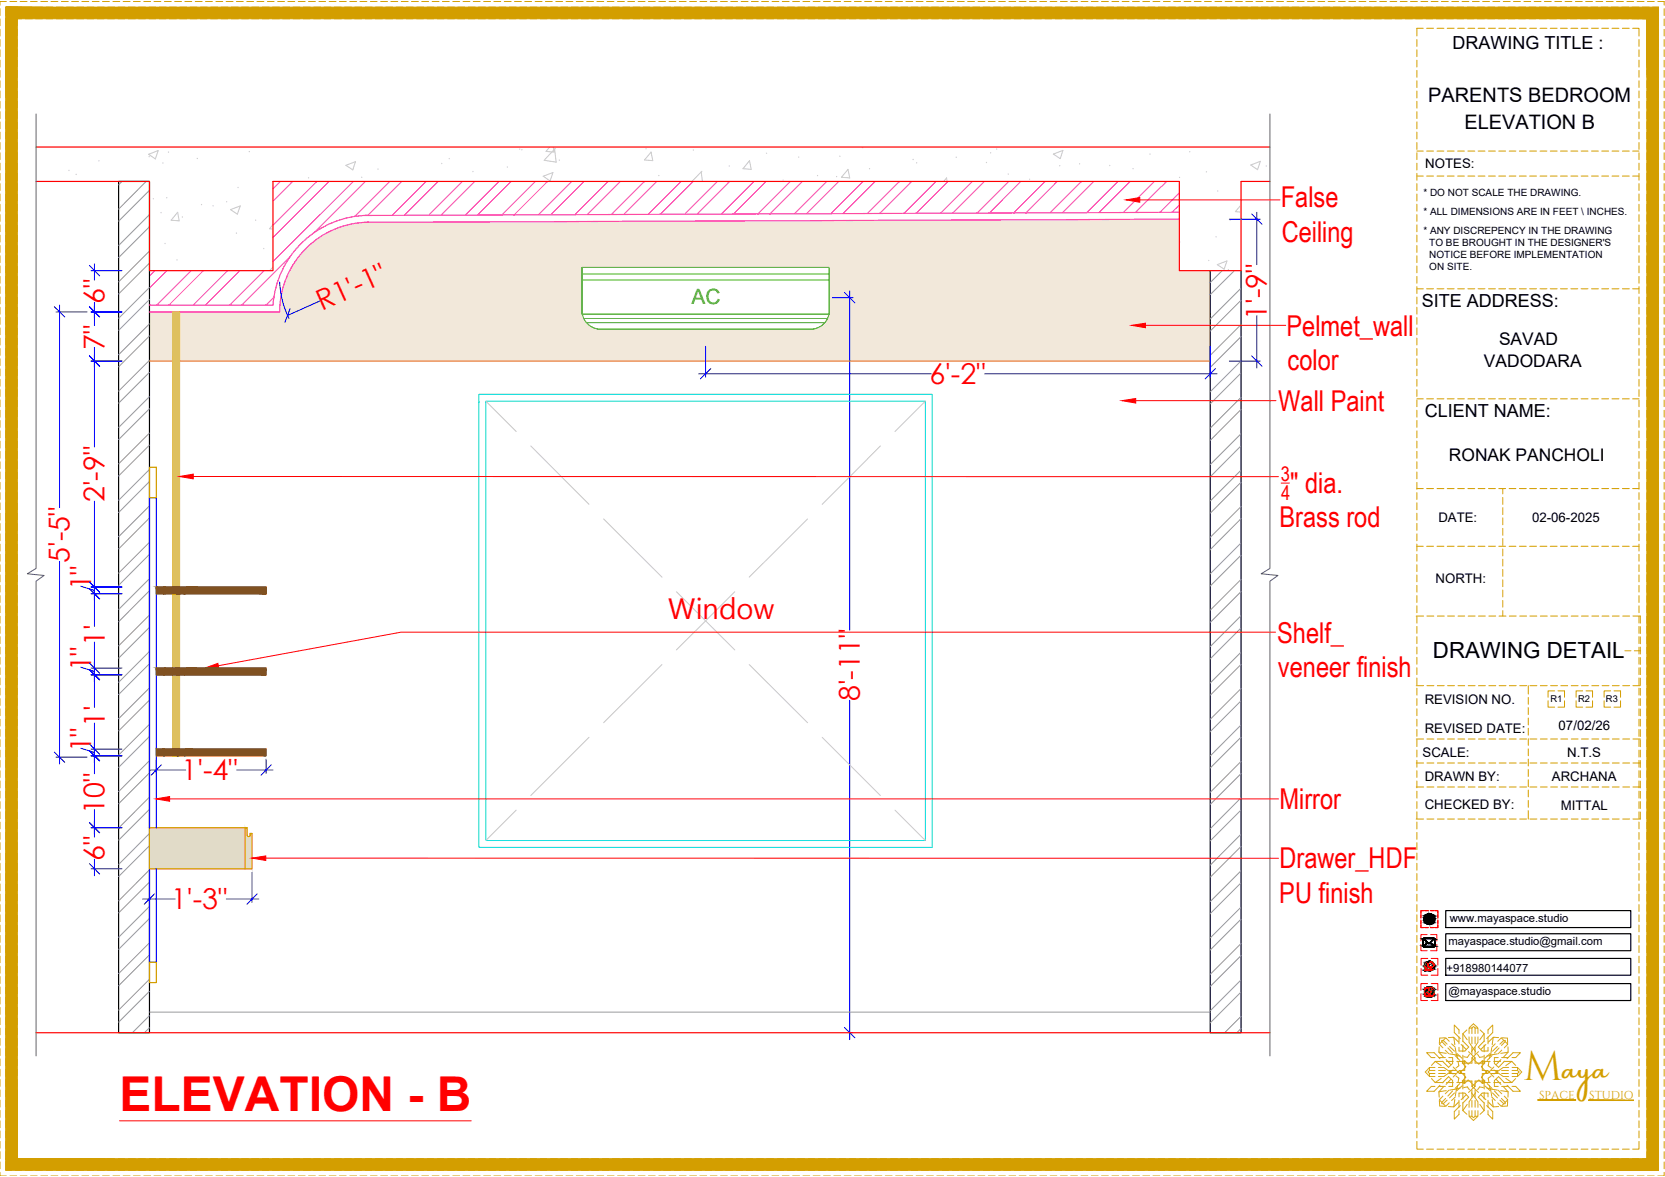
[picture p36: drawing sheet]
<svg xmlns="http://www.w3.org/2000/svg" width="420mm" height="297mm" viewBox="0 0 420 297" stroke-linecap="round" stroke-linejoin="round" font-family="sans-serif">
<defs><g id="words">
<text font-size="12.1" fill="#f00" x="30.2" y="280.3">ELEVATION - B</text>
<text font-size="10.4" fill="#d39e00" x="384.6" y="272.4">M</text>
<text font-size="7.4" fill="#d39e00" x="394.3" y="272.4">aya</text>
<g font-size="7.3" fill="#f00">
<text x="323.2" y="52.3">False</text>
<text x="323.4" y="61">Ceiling</text>
<text x="324.7" y="84.7">Pelmet_wall</text>
<text x="324.9" y="93.3">color</text>
<text x="322.6" y="103.7">Wall Paint</text>
<text x="325.6" y="124.5">&quot; dia.</text>
<text x="322.9" y="133.1">Brass rod</text>
<text x="322.3" y="162.2">Shelf_</text>
<text x="322.5" y="170.9">veneer finish</text>
<text x="322.9" y="204.2">Mirror</text>
<text x="322.9" y="219.1">Drawer_HDF</text>
<text x="322.8" y="227.9">PU finish</text>
</g>
<g font-size="7.2" fill="#f00">
<text x="26.4" y="76.8" transform="rotate(-90 26.4 76.8)">6&quot;</text>
<text x="81.2" y="78.6" transform="rotate(-24 81.2 78.6)">R1'-1&quot;</text>
<text x="319.7" y="80.7" transform="rotate(-90 319.7 80.7)">1'-9&quot;</text>
<text x="26.4" y="88.2" transform="rotate(-90 26.4 88.2)">7&quot;</text>
<text x="234.5" y="96.8">6'-2&quot;</text>
<text x="26.4" y="126.7" transform="rotate(-90 26.4 126.7)">2'-9&quot;</text>
<text x="17.6" y="142" transform="rotate(-90 17.6 142)">5'-5&quot;</text>
<text x="23" y="149" transform="rotate(-90 23 149)">1&quot;</text>
<text x="168.6" y="156.2">Window</text>
<text x="26.5" y="163.1" transform="rotate(-90 26.5 163.1)">1'</text>
<text x="23" y="169.4" transform="rotate(-90 23 169.4)">1&quot;</text>
<text x="217" y="177" transform="rotate(-90 217 177)">8'-11&quot;</text>
<text x="26.5" y="183.5" transform="rotate(-90 26.5 183.5)">1'</text>
<text x="23" y="189.9" transform="rotate(-90 23 189.9)">1&quot;</text>
<text x="45.8" y="196.9">1'-4&quot;</text>
<text x="26.4" y="205.3" transform="rotate(-90 26.4 205.3)">10&quot;</text>
<text x="26.4" y="217.4" transform="rotate(-90 26.4 217.4)">6&quot;</text>
<text x="43.2" y="229.4">1'-3&quot;</text>
</g>
<text font-size="5.6" x="361.6" y="166">DRAWING DETAIL</text>
<text font-size="5.3" fill="#2eb800" x="174.5" y="76.8">AC</text>
<g font-size="5.1" fill="#f00">
<text x="323.2" y="121.3">3</text>
<text x="323.3" y="126.2">4</text>
</g>
<g font-size="5">
<text x="360.4" y="25.8">PARENTS BEDROOM</text>
<text x="369.5" y="32.7">ELEVATION B</text>
</g>
<g font-size="4.5">
<text x="366.6" y="12.4">DRAWING TITLE :</text>
<text x="358.8" y="77.5">SITE ADDRESS:</text>
<text x="359.6" y="105.3">CLIENT NAME:</text>
</g>
<g font-size="4.4">
<text x="378.3" y="87">SAVAD</text>
<text x="374.5" y="92.5">VADODARA</text>
<text x="365.6" y="116.4">RONAK PANCHOLI</text>
</g>
<g font-size="3.3">
<text x="359.7" y="42.3">NOTES:</text>
<text x="363" y="131.9">DATE:</text>
<text x="386.6" y="131.9">02-06-2025</text>
<text x="362.2" y="147.2">NORTH:</text>
<text x="359.5" y="177.8">REVISION NO.</text>
<text x="359.5" y="184.9">REVISED DATE:</text>
<text x="393.3" y="184.3">07/02/26</text>
<text x="359" y="191">SCALE:</text>
<text x="395.5" y="191">N.T.S</text>
<text x="359.5" y="197.2">DRAWN BY:</text>
<text x="391.6" y="197.2">ARCHANA</text>
<text x="359.5" y="204.2">CHECKED BY:</text>
<text x="393.9" y="204.5">MITTAL</text>
</g>
<g font-size="2.9">
<text x="365.8" y="232.7">www.mayaspace.studio</text>
<text x="365.5" y="238.5">mayaspace.studio@gmail.com</text>
<text x="365" y="245.2">+918980144077</text>
<text x="365.5" y="251.1">@mayaspace.studio</text>
</g>
<g font-size="2.9" fill="#d39e00">
<text x="388.4" y="277.3">SPACE</text>
<text x="401" y="277.3">STUDIO</text>
</g>
<g font-size="2.5">
<text x="359.2" y="49.4">* DO NOT SCALE THE DRAWING.</text>
<text x="359.2" y="54.2">* ALL DIMENSIONS ARE IN FEET \ INCHES.</text>
<text x="359.2" y="59">* ANY DISCREPENCY IN THE DRAWING</text>
<text x="360.7" y="62">TO BE BROUGHT IN THE DESIGNER'S</text>
<text x="360.7" y="65.1">NOTICE BEFORE IMPLEMENTATION</text>
<text x="360.7" y="68.1">ON SITE.</text>
</g>
<g font-size="2.4">
<text x="391.3" y="177.2">R1</text>
<text x="398.2" y="177.2">R2</text>
<text x="405.3" y="177.2">R3</text>
</g>
</g></defs>
<!-- layer: AR HATCH-7 -->
<g fill="#f2e8da" stroke="#f2e8da" stroke-width=".25">
<path d="M297.6 55.3v.8zM92 56.1l205.6-.8v.8z"/>
<path d="M92 56.1l205.6 .2v-.2zM90.1 56.3l1.9-.2 205.6 .2z"/>
<path d="M90.1 56.3l207.5 .3v-.3zM88.2 56.6l1.9-.3 207.5 .3z"/>
<path d="M88.2 56.6l209.4 .5v-.5zM86.4 57.1l1.8-.5 209.4 .5z"/>
<path d="M86.4 57.1l211.2 .7v-.7zM84.6 57.8l1.8-.7 211.2 .7z"/>
<path d="M84.6 57.8l213 .8v-.8zM82.8 58.6l1.8-.8 213 .8z"/>
<path d="M82.8 58.6l214.8 .9v-.9zM81.2 59.5l1.6-.9 214.8 .9z"/>
<path d="M81.2 59.5l216.4 1.1v-1.1zM79.6 60.6l1.6-1.1 216.4 1.1z"/>
<path d="M79.6 60.6l218 1.2v-1.2zM78.1 61.8l1.5-1.2 218 1.2z"/>
<path d="M78.1 61.8l219.5 1.3v-1.3zM76.8 63.1l1.3-1.3 219.5 1.3z"/>
<path d="M76.8 63.1l220.8 1.5v-1.5zM76.8 63.1l220.8 1.5h-222.1z"/>
<path d="M75.5 64.6l222.1 1.5v-1.5zM75.5 64.6l222.1 1.5h-223.2z"/>
<path d="M74.4 66.1l223.2 1.4v-1.4zM74.4 66.1l223.2 1.4h-224z"/>
<path d="M73.6 67.5l73.3 .3v-.3zM73.6 67.5l73.3 .3h-73.5z"/>
<path d="M209.2 67.5l88.4 .8v-.8zM209.2 67.5l88.4 .8h-88.4z"/>
<path d="M73.4 67.8l73.5 1.7v-1.7zM73.4 67.8l73.5 1.7h-74.3z"/>
<path d="M72.6 69.5l74.3 1.7v-1.7zM72.6 69.5l74.3 1.7h-75.1z"/>
<path d="M71.8 71.2l75.1 1.9v-1.9zM71.8 71.2l75.1 1.9h-75.6z"/>
<path d="M71.3 73.1l75.6 1.8v-1.8zM71.3 73.1l75.6 1.8h-76z"/>
<path d="M70.9 74.9l76 1.9v-1.9zM70.9 74.9l76 1.9h-76.2z"/>
<path d="M70.7 76.8l76.2 1.9v-1.9zM70.7 76.8l76.2 1.9h-76.3z"/>
<path d="M209.2 68.3l96.2 11v-11zM209.2 68.3l96.2 11h-96.2z"/>
<path d="M37.7 78.7l109.2 .6v-.6zM37.7 78.7l109.2 .6h-109.2z"/>
<path d="M209.2 79.3l96.2 .8v-.8zM209.2 79.3l96.2 .8h-96.4z"/>
<path d="M37.7 79.3l109.5 .8-.3-.8zM37.7 79.3l109.5 .8h-109.5z"/>
<path d="M209 80.1l96.4 .7v-.7zM209 80.1l96.4 .7h-96.8z"/>
<path d="M37.7 80.1l109.8 .7-.3-.7zM37.7 80.1l109.8 .7h-109.8z"/>
<path d="M208.6 80.8l96.8 .7v-.7zM208.6 80.8l96.8 .7h-97.3z"/>
<path d="M37.7 80.8l110.3 .7-.5-.7zM37.7 80.8l110.3 .7h-110.3z"/>
<path d="M208.1 81.5l97.3 .6v-.6zM208.1 81.5l97.3 .6h-97.9z"/>
<path d="M37.7 81.5l110.9 .6-.6-.6zM37.7 81.5l110.9 .6h-110.9z"/>
<path d="M207.5 82.1l97.9 .4v-.4zM206.8 82.5l.7-.4 97.9 .4z"/>
<path d="M37.7 82.1l111.6 .4-.7-.4zM37.7 82.1l111.6 .4h-111.6z"/>
<path d="M206.8 82.5l98.6 .4v-.4zM206 82.9l.8-.4 98.6 .4z"/>
<path d="M37.7 82.5l112.4 .4-.8-.4zM37.7 82.5l112.4 .4h-112.4z"/>
<path d="M206 82.9l99.4 .1v-.1zM205.2 83l.8-.1 99.4 .1z"/>
<path d="M37.7 82.9l113.2 .1-.8-.1zM37.7 82.9l113.2 .1h-113.2z"/>
<path d="M37.7 83l267.7 8.1v-8.1zM37.7 83l267.7 8.1h-267.7z"/>
</g>
<!-- layer: furniture dimensions -->
<g fill="none" stroke="#00f" stroke-width=".25">
<path d="M310.2 55.3h7.8M317.2 53.6v13.2M14.1 78.7h7.9M15 77v51.1M23 78.7h7.8M23 68.3h7.8M23.8 66.6v4.1M23.8 76.3v5.9M70.6 71.2a22.6 22.6 0 0 0 2.3 9.2M80.8 75.9l-8.2 3.7M210.1 75.1h5.2M214.4 73.4v85.6"/>
<path d="M317.2 79.7v13.2M23 91.1h7.8M23.8 87.7v25.1M176.3 94.3h58.7M178.1 87.4v7.8M248.5 94.3h58.6M305.4 87.4v7.8M310.2 91.1h7.8M23.8 126.5v31.6M15 141.7v51.1M20.4 147.9l3.4 1.1M23 149.8h7.8"/>
<path d="M23 148.2h7.8M20.4 168.4l3.4 1M23 170.3h7.8M23 168.6h7.8M23.8 162v16.5M214.4 176.7v85.7M14.1 191.1h7.9M20.4 188.8l3.4 1.1M23 190.7h7.8M23 189h7.8M23.8 182.5v12.8M37.7 194.3h9.2"/>
<path d="M39.5 191.6v3.6M59.7 194.3h9.2M67.1 191.6v3.6M23 208.9h7.8M23 219.3h7.8M23.8 204.3v7M23.8 216.9v4.1M36 226.9h8.2M37.7 220.2v7.5M57.1 226.9h8.2M63.6 220.2v7.5M214.4 260.6h.9"/>
</g>
<!-- layer: wall -->
<g fill="none" stroke="#00f" stroke-width=".25">
<path d="M315.8 54l2.7 2.6M13.7 77.4l2.6 2.6M22.6 77.4l2.5 2.6M22.6 67l2.5 2.6M73.2 77.9l-1.3 3.5M213.1 73.8l2.6 2.6M22.6 89.8l2.5 2.6M179.4 93l-2.7 2.6M306.7 93l-2.6 2.6M315.8 89.8l2.7 2.6M22.6 148.5l2.5 2.7M22.6 146.9l2.5 2.6"/>
<path d="M22.6 169l2.5 2.6M22.6 167.3l2.5 2.6M13.7 189.8l2.6 2.6M22.6 189.4l2.5 2.6M22.6 187.7l2.5 2.7M40.7 193l-2.6 2.7M68.5 193l-2.6 2.7M22.6 207.6l2.5 2.6M22.6 218l2.5 2.6M39 225.6l-2.6 2.6M64.9 225.6l-2.6 2.6M213.1 259.3l2.6 2.6"/>
</g>
<path d="M29.9 45.8h7.8v214.8h-7.8zM305.4 68.3v192.3h7.8v-192.3" fill="none" stroke="#000" stroke-width=".3"/>
<!-- layer: FURNITURE-1 -->
<g fill="#fff" stroke="#fff" stroke-width=".25">
<path d="M68.9 45.8l228.7 7.8v-7.8zM68.9 45.8l228.7 7.8h-228.7z"/>
<path d="M68.9 53.6l23 .8 205.7-.8zM68.9 53.6l23 .8h-23z"/>
<path d="M68.9 54.4l21.1 .2 1.9-.2zM68.9 54.4l21.1 .2h-21.1z"/>
<path d="M68.9 54.6l19.2 .3 1.9-.3zM68.9 54.6l19.2 .3h-19.2z"/>
<path d="M68.9 54.9l17.2 .5 2-.5zM68.9 54.9l17.2 .5h-17.2z"/>
<path d="M68.9 55.4l15.4 .6 1.8-.6zM68.9 55.4l15.4 .6h-15.4z"/>
<path d="M68.9 56l13.6 .8 1.8-.8zM68.9 56l13.6 .8h-13.6z"/>
<path d="M68.9 56.8l11.9 .9 1.7-.9zM68.9 56.8l11.9 .9h-11.9z"/>
<path d="M68.9 57.7l10.3 1.1 1.6-1.1zM68.9 57.7l10.3 1.1h-10.3z"/>
<path d="M68.9 58.8l8.7 1.2 1.6-1.2zM68.9 58.8l8.7 1.2h-8.7z"/>
<path d="M68.9 60l7.3 1.3 1.4-1.3zM68.9 60l7.3 1.3h-7.3z"/>
<path d="M68.9 61.3l5.9 1.5 1.4-1.5zM68.9 61.3l5.9 1.5h-5.9z"/>
<path d="M68.9 62.8l4.7 1.5 1.2-1.5zM68.9 62.8l4.7 1.5h-4.7z"/>
<path d="M68.9 64.3l3.6 1.6 1.1-1.6zM68.9 64.3l3.6 1.6h-3.6z"/>
<path d="M68.9 65.9l2.6 1.7 1-1.7zM68.9 65.9l2.6 1.7h-2.6z"/>
<path d="M68.9 67.6l2.3 .7 .3-.7zM68.9 67.6l2.3 .7h-2.3z"/>
<path d="M37.7 68.3l33 1.1 .5-1.1zM37.7 68.3l33 1.1h-33z"/>
<path d="M37.7 69.4l32.3 1.8 .7-1.8zM37.7 69.4l32.3 1.8h-32.3z"/>
<path d="M37.7 71.2l31.8 1.9 .5-1.9zM37.7 71.2l31.8 1.9h-31.8z"/>
<path d="M37.7 73.1l31.4 1.9 .4-1.9zM37.7 73.1l31.4 1.9h-31.4z"/>
<path d="M37.7 75l31.2 2 .2-2zM37.7 75l31.2 2h-31.2z"/>
</g>
<g fill="none" stroke="#f0f" stroke-width=".25">
<path d="M70.8 45.8l-1.9 1.9M73.8 45.8l-4.9 4.9M80 45.8l-11.1 11M83 45.8l-14.1 14.1M89.2 45.8l-20.3 20.2M92.2 45.8l-12.9 12.9M98.3 45.8l-8.8 8.8M101.4 45.8l-8.6 8.6M107.5 45.8l-8.5 8.5M110.6 45.8l-8.6 8.5M116.7 45.8l-8.5 8.5M119.8 45.8l-8.5 8.5"/>
<path d="M125.9 45.8l-8.5 8.5M129 45.8l-8.5 8.5M135.1 45.8l-8.5 8.5M138.2 45.8l-8.5 8.5M144.3 45.8l-8.5 8.4M147.4 45.8l-8.5 8.4M153.5 45.8l-8.4 8.4M156.5 45.8l-8.3 8.4M162.6 45.8l-8.3 8.3M165.7 45.8l-8.3 8.3M171.9 45.8l-8.4 8.3M174.9 45.8l-8.3 8.3"/>
<path d="M181.1 45.8l-8.3 8.3M184.1 45.8l-8.2 8.2M190.2 45.8l-8.2 8.2M193.3 45.8l-8.3 8.2M199.4 45.8l-8.2 8.2M202.5 45.8l-8.2 8.2M208.6 45.8l-8.2 8.2M211.7 45.8l-8.2 8.2M217.8 45.8l-8.1 8.1M220.9 45.8l-8.2 8.1M227 45.8l-8.1 8.1M230 45.8l-8 8.1"/>
<path d="M236.2 45.8l-8.1 8.1M239.2 45.8l-8 8M245.4 45.8l-8.1 8M248.4 45.8l-8 8M254.6 45.8l-8.1 8M257.6 45.8l-8 8M263.7 45.8l-7.9 7.9M266.8 45.8l-7.9 7.9M272.9 45.8l-7.9 7.9M276 45.8l-7.9 7.9M282.1 45.8l-7.9 7.9M285.2 45.8l-7.9 7.9"/>
<path d="M291.3 45.8l-7.8 7.8M294.4 45.8l-7.9 7.8M297.6 48.7l-4.9 4.9M297.6 51.8l-1.9 1.8M39.1 68.3l-1.4 1.4M42.1 68.3l-4.4 4.4M48.3 68.3l-8.7 8.7M51.3 68.3l-8.7 8.7M57.4 68.3l-8.6 8.7M60.5 68.3l-8.6 8.7M66.6 68.3l-8.6 8.7M69.1 75l-2 2"/>
<path d="M73.2 64.8l-12.2 12.2"/>
</g>
<g fill="none" stroke="#c7c8ca" stroke-width=".25">
<path d="M37.5 38.9l2.4-.9-.7 2.1zM138.7 37.1l-.9 1.1 2 .2-.2-1.3M140 37.6l.3 3.3M140.1 37.5l-2.6 2.8M164.3 38.4l.4 2.1-2.1-.1zM217.6 37.1l.1 .2 .1-.2M265.8 38.9l2.4-.9-.7 2zM44.8 53.6l.4 2.1-2-.1zM58.2 52.9l2.4-.9-.7 2zM68.9 56.7l-.9 1 .9 .1M87.3 41.7l2.4-.9-.7 2.1zM137.1 44.5l2.4-1-.7 2.2z"/>
<path d="M137.3 40.5l3.1 .4M177 43.4l.2 2.4M177.1 43.2l-2.5 2.6M189.1 40.5l.5 2.2-2.1-.1zM214 42.7l.4 2.2-2.1-.2zM238.8 44.9l.2 .9M238.9 44.9l-.8 .9M313.2 51.7l-1.5 1.7 1.5 .1M315.6 41.6l2.5-.9-.8 2.1zM68.9 67.4l-.8 .9M307.2 66.8l2.4-.9-.7 2z"/>
</g>
<!-- layer: AR HATCH-7 -->
<g fill="none" stroke="#939598" stroke-width=".25">
<path d="M30.8 45.8l-.9 .8M36.9 45.8l-7 7M37.7 54.2l-7.8 7.8M37.7 48l-7.8 7.8M37.7 57.2l-7.8 7.8M37.7 63.4l-7.8 7.7M37.7 72.5l-7.8 7.8M37.7 66.4l-7.8 7.8M37.7 75.6l-7.8 7.8M308.4 68.3l-3 3M311.5 68.3l-6.1 6.1M313.2 72.7l-7.8 7.8"/>
<path d="M313.2 75.8l-7.8 7.8M37.7 81.7l-7.8 7.8M37.7 90.9l-7.8 7.8M37.7 84.8l-7.8 7.8M37.7 94l-7.8 7.8M313.2 81.9l-7.8 7.8M313.2 91.1l-7.8 7.8M313.2 84.9l-7.8 7.8M313.2 94.1l-7.8 7.8M37.7 100.1l-7.8 7.8M37.7 109.3l-7.8 7.8M37.7 118.5l-7.8 7.8"/>
<path d="M37.7 103.2l-7.8 7.7M37.7 112.3l-7.8 7.8M313.2 100.3l-7.8 7.8M313.2 109.5l-7.8 7.7M313.2 118.6l-7.8 7.8M313.2 103.3l-7.8 7.9M313.2 112.5l-7.8 7.8M37.7 127.7l-7.8 7.8M37.7 136.8l-7.8 7.8M37.7 121.5l-7.8 7.9M37.7 130.7l-7.8 7.8M37.7 139.9l-7.8 7.8"/>
<path d="M313.2 127.8l-7.8 7.8M313.2 137l-7.8 7.8M313.2 121.7l-7.8 7.8M313.2 130.9l-7.8 7.8M37.7 146l-7.8 7.8M37.7 155.2l-7.8 7.8M37.7 149.1l-7.8 7.8M37.7 158.3l-7.8 7.8M313.2 146.2l-7.8 7.8M313.2 155.4l-7.8 7.8M313.2 140.1l-7.8 7.8M313.2 149.3l-7.8 7.8"/>
<path d="M313.2 158.5l-7.8 7.8M37.7 164.4l-7.8 7.8M37.7 173.6l-7.8 7.8M37.7 167.5l-7.8 7.8M37.7 176.7l-7.8 7.8M313.2 164.6l-7.8 7.8M313.2 173.8l-7.8 7.8M313.2 167.7l-7.8 7.8M313.2 176.9l-7.8 7.7M37.7 182.8l-7.8 7.8M37.7 192l-7.8 7.8M37.7 185.9l-7.8 7.8"/>
<path d="M37.7 195.1l-7.8 7.7M313.2 183l-7.8 7.8M313.2 192.1l-7.8 7.9M313.2 186l-7.8 7.8M313.2 195.2l-7.8 7.8M37.7 201.2l-7.8 7.8M37.7 210.3l-7.8 7.9M37.7 219.5l-7.8 7.9M37.7 204.2l-7.8 7.8M37.7 213.4l-7.8 7.8M313.2 201.3l-7.8 7.9M313.2 210.5l-7.8 7.8"/>
<path d="M313.2 219.7l-7.8 7.8M313.2 204.4l-7.8 7.8M313.2 213.6l-7.8 7.8M37.7 228.8l-7.8 7.7M37.7 237.9l-7.8 7.8M37.7 222.6l-7.8 7.8M37.7 231.8l-7.8 7.8M313.2 228.9l-7.8 7.8M313.2 238.1l-7.8 7.8M313.2 222.8l-7.8 7.8M313.2 232l-7.8 7.8M37.7 247.1l-7.8 7.8"/>
<path d="M37.7 256.3l-4.3 4.3M37.7 241l-7.8 7.8M37.7 250.2l-7.8 7.8M37.7 259.4l-1.3 1.2M313.2 247.3l-7.8 7.8M313.2 256.5l-4.2 4.1M313.2 241.2l-7.8 7.7M313.2 250.3l-7.8 7.8M313.2 259.5l-1.1 1.1"/>
</g>
<!-- layer: SECTION ( SLAB PLine ) -->
<path d="M9.1 37.1h311.4M9.1 45.8h28.6v22.5h31.2v-22.5h228.7v22.5h15.6v-22.5h7.3M9.1 260.6h311.4" fill="none" stroke="#f00" stroke-width=".3"/>
<!-- layer: GROUND FLOOR -->
<path d="M93.1 54.3a24.4 24.4 0 0 0-24.2 22.7h-31.2M93.1 56.1a22.6 22.6 0 0 0-22.5 22.6h-32.9M297.6 55.3l-205.6 .8M297.6 53.6l-205.7 .8" fill="none" stroke="#f0f" stroke-width=".3"/>
<!-- layer: glass -->
<path d="M120.9 99.5h114.3v114.4h-114.3zM122.6 101.2h110.9v110.9h-110.9z" fill="none" stroke="#0dd" stroke-width=".25"/>
<!-- layer: Electrical -->
<path d="M146.9 67.5v11.8h62.3v-11.8h-62.3v11.8M146.9 69.2h62.3M146.9 70.7h62.3M147 79.3a4.8 4.8 0 0 0 3.9 3.7h54.3M209.2 79.3a4.8 4.8 0 0 1-3.9 3.7M147.3 80.4h61.5M148 81.4h60.2" fill="none" stroke="#2eb800" stroke-width=".25"/>
<!-- layer: FURNITURE -->
<path d="M37.7 91.1h267.7" fill="none" stroke="#dd6e00" stroke-width=".25"/>
<!-- layer: AR HATCH-7 -->
<g fill="#e1dbc8" stroke="#e1dbc8" stroke-width=".25">
<path d="M63.1 210.3l.5 .5v-.5zM63.1 210.3l.5 .5h-.5z"/>
<path d="M61.8 208.9l.6 1.9v-1.9zM61.8 208.9l.6 1.9h-.6z"/>
<path d="M63.1 210.8h.5zM63.1 210.8h.5z"/>
<path d="M61.8 210.8h.6zM61.8 210.8h.6z"/>
<path d="M63.1 210.8l.5 .1zM63.1 210.8l.5 .1z"/>
<path d="M61.8 210.8l.6 .1zM61.8 210.8l.6 .1z"/>
<path d="M63.1 210.9h.5zM63.1 210.9h.5z"/>
<path d="M61.8 210.9h.6zM61.8 210.9h.6z"/>
<path d="M63.1 210.9l.5 .1zM63.1 210.9l.5 .1z"/>
<path d="M61.8 210.9l.6 .1zM61.8 210.9l.6 .1z"/>
<path d="M63 211l.6 .1zM62.9 211.1h.7z"/>
<path d="M61.8 211l.7 .1zM61.8 211l.7 .1z"/>
<path d="M62.9 211.1h.7zM62.9 211.1h.7z"/>
<path d="M61.8 211.1h.8zM61.8 211.1h.8z"/>
<path d="M62.9 211.1h.7zM62.8 211.1h.8z"/>
<path d="M61.8 211.1h.8zM61.8 211.1h.8z"/>
<path d="M62.8 211.1h.8zM62.8 211.1h.8z"/>
<path d="M61.8 211.1h.9zM61.8 211.1h.9z"/>
<path d="M61.8 211.1l1.8 8.2v-8.2zM61.8 211.1l1.8 8.2h-1.8z"/>
<path d="M37.7 208.9l24.1 10.4v-10.4zM37.7 208.9l24.1 10.4h-24.1z"/>
</g>
<!-- layer: FURNITURE -->
<path d="M43.6 78.7h1.7v112h-1.7zM37.7 117.9h1.8v7.7h-1.8zM39.5 148.2h27.6v1.7h-27.6zM67.1 148.2v1.7M39.5 168.6h27.6v1.7h-27.6zM39.5 189h27.6v1.7h-27.6zM62.4 208.9h-24.7v10.4h25.9v-9h-.5v.5a.38 .38 0 0 1-.4 .3 .38 .38 0 0 1-.3-.4v-1.8h-.6v10.4M37.7 242.9h1.8v5.1h-1.8z" fill="none" stroke="#dd6e00" stroke-width=".3"/>
<!-- layer: Text -->
<path d="M9.1 28.8v114.7l-2.2 1.3 4.2 .4-2 1.5v119.8M320.5 28.8v114.7l-2.2 1.3 4.2 .4-2 1.5v119.8" fill="none" stroke="#636466" stroke-width=".25"/>
<!-- layer: Dimension -->
<g fill="none" stroke="#e0ac11" stroke-width=".25">
<path d="M370.2 259.9l-1.1 1M370.8 259.3l1-.9 1.1 .9M371.4 259.4h-.7v1.4M371.4 259.4l.5-.3 .3 .3M371.4 259.4v1.4M372.2 259.4h.8v1.4M372.2 259.4v1.4M373.5 259.9l1 1M360.6 269.5l-.9 1 .9 1.1M360.7 270.9v.8h1.4M360.7 270.9h1.4M360.7 270.2l-.3 .3 .3 .4"/>
<path d="M360.7 270.2h1.4M361.2 272.2l1 1M362.1 269.4h-1.4v.8M362.1 266.9h-.9l-1.2-1.2h1.9l1.5 1.5M362.2 273.2h2M362.2 267.9h2M362.2 267.9l-1 1M362.2 267.9l1.5 1M363 269.4h1.4M363 270.9h1.7M363 274.2h1.7M363 270.2h1.7"/>
<path d="M363 266.9h1.7M363.1 265.5l1.2 1.3M363.2 264.2l-.1 1.3 1.9 .3M363.2 277.7l.1 1.4M363.3 279.1l1.3 .1M363.4 273.9l-1.5 1.5h-1.9l1.2-1.2h.9M363.7 272.1l-1.5 1.1M363.9 262.9l-.7 .6 .9 .9M363.9 278.2v.3h.3M363.9 262.9l.9 .9M364 273.2l1.5-1.5 1.1 1v1.5h-1M364.1 276.6l-.9 1 .7 .6"/>
<path d="M364.2 262.6l.6-.7 .9 .9M364.2 262.6h-.3v.3M364.2 262.6l1 .9M364.3 274.3l-1.2 1.2M364.4 269.4l1.5 1.1M364.6 261.9l-1.3 .1-.1 1.3M364.7 265l.9 .9M364.8 277.2l-.9 1M364.9 267.4l1.2 1.3M365 275.2l-1.9 .3 .1 1.4M365 273.2h1.7M365 267.9h1.7"/>
<path d="M365.2 277.7l-1 .8M365.4 264.5l1.2 1.3M365.5 261.9l1.4-.1 .2 1.8M365.6 266.9h1v1.5l-1.1 1-1.5-1.6M365.6 275.2l-.9 .8M365.6 270.9h1.7M365.6 270.2h1.7M365.7 278.3l-.9 .9-.6-.7M365.8 264.1l1.2 1.2M365.8 266l1.9 .3 .1 .9M365.9 270.5l-1.5 1.2h-1.4M365.9 270.5l.8 .5"/>
<path d="M366.1 272.4l-1.2 1.3M366.3 263.4l.9 .9M366.6 275.3l-1.2 1.3M366.7 271.8l1.2-1.3 .4 .4 .3-.4 1.3 1.4-.9 .9M366.7 270l-.8 .5M366.9 261.8l1.2 1.2M367 275.8l-1.2 1.3M367.1 277.5l-.2 1.8h-1.4M367.2 266.4l1.2 1.2M367.2 276.8l-.9 .9M367.2 264.5l.3 1.9 1 .1M367.4 271.6l.7 .5-.1 .9"/>
<path d="M367.6 267.9h2v2.3h-1.4M367.7 265.9l1.2 1.2M367.8 273.9l-.1 .9-1.9 .3M368 268l.1 1-.7 .5M368.1 278.1l-1.2 1.2M368.2 260.8v-.9l-1.2-1.2v1.9l1.5 1.5M368.2 276.8v-.9h1.5l.9 1-1.5 1.5M368.2 261.7v1.7M368.2 277.7v1.7M368.2 270.9h1.4v2.3h-2M368.4 273.5l-1.2 1.2M368.5 274.6l-1 .2-.3 1.8"/>
<path d="M368.5 279l-1.5 1.5v1.9l1.2-1.2v-.9M368.7 263.6l1.3 1.2M368.9 274.1l-1.2 1.1M369 268.3l.9 .9-1.3 1.3-.3-.3-.4 .3-1.2-1.2M369.1 262.7l1.5 1.5-.9 1h-1.5v-.9M369.1 266.3v2h2.3v-1.4M369.1 267.7h.5v.6h-.5v-.4M369.1 260.9v2M369.1 263.7v1.8M369.1 275.7v1.7M369.1 278.3v2M369.1 260.9l1.1 1.5"/>
<path d="M369.4 274.5l.9-.2 .5 .7M369.6 273.5l.9-1 1.3 1.3-.4 .3 .4 .4-1.2 1.2M369.6 272.8v.6h-.5M369.6 272.7h-.5v.5M370 276.3l-1.3 1.2M370.2 278.7l-1.1 1.6M370.6 265.4l1.2 1.2-.4 .4 .4 .4-1.3 1.2-.9-.9M370.7 261.7v1.3M370.7 278.1v1.4M370.8 263.1l1 1.6M370.8 266.1l-.5 .8-.9-.2M371.3 275.7l.5 .8"/>
<path d="M371.4 274.2v-1.4h-2.3v2M371.4 261.7v1.7M371.4 264.3v1.8M371.4 275.1v1.7M371.4 277.7v1.7M371.8 276.5l-1 1.5M371.8 264.7l-.5 .7M371.9 276.5l1 1.5M371.9 264.7l.5 .7M372.2 274.2v-1.4h2.3v2M372.2 261.7v1.7M372.2 264.3v1.8"/>
<path d="M372.2 275.1v1.7M372.2 277.7v1.7M372.4 275.7l-.5 .8M372.9 266.1l.5 .8 .9-.2M372.9 263.1l-1 1.6M373 261.7v1.3M373 278.1v1.4M373.1 265.4l-1.2 1.2 .3 .4-.3 .4 1.3 1.2 .9-.9M373.4 278.7l1.1 1.6M373.7 276.3l1.2 1.2M374.1 272.8v.6h.4M374.1 272.7h.5v.5"/>
<path d="M374.1 273.5l-.9-1-1.3 1.3 .3 .3-.3 .4 1.2 1.2M374.3 274.5l-.9-.2-.5 .7M374.5 266.3v2h-2.3v-1.4M374.5 267.7h-.4v.6h.5v-.4M374.5 260.9v2M374.5 263.7v1.8M374.5 275.7v1.7M374.5 278.3v2M374.5 260.9l-1.1 1.5M374.6 262.7l-1.6 1.5 1 1h1.5v-.9M374.7 268.3l-.9 .9 1.2 1.3 .4-.3 .4 .3 1.2-1.2M374.7 274.1l1.3 1.1"/>
<path d="M374.9 263.6l-1.2 1.2M375.2 279l1.5 1.5v1.9l-1.2-1.2v-.9M375.2 274.6l.9 .2 .3 1.8M375.3 273.5l1.2 1.2M375.5 260.8v-.9l1.2-1.2v1.9l-1.5 1.5M375.5 270.9h-1.4v2.3h1.9M375.5 261.7v1.7M375.5 276.8v-.9h-1.5l-1 1 1.6 1.5M375.5 277.7v1.7M375.6 278.1l1.2 1.2M375.7 268l-.2 1 .8 .5M375.8 273.9l.2 .9 1.9 .3"/>
<path d="M376 265.9l-1.3 1.2M376 267.9h-1.9v2.3h1.4M376.3 271.6l-.8 .5 .2 .9M376.3 270.9h1.8M376.3 270.2h1.8M376.4 276.8l.9 .9M376.4 264.5l-.3 1.9-.9 .1M376.5 266.4l-1.2 1.2M376.6 277.5l.2 1.8h1.4M376.6 275.8l1.3 1.3M376.8 261.8l-1.2 1.2M376.9 273.2h1.8"/>
<path d="M376.9 267.9h1.8M377 271.8l-1.2-1.3-.4 .4-.4-.4-1.2 1.4 .9 .9M377 270l.7 .5M377.1 275.3l1.2 1.3M377.3 263.4l-.9 .9M377.6 272.4l1.2 1.3M377.7 270.5l1.6 1.1M377.7 270.5l-.7 .5M377.9 264.1l-1.3 1.2M377.9 266l-1.9 .3-.2 .9M378 278.3l.8 .9 .7-.7M378.1 266.9h-1v1.5l1.1 1 1.4-1.6"/>
<path d="M378.1 275.2l.9 .8M378.2 261.9l-1.4-.1-.2 1.8M378.3 264.5l-1.2 1.3M378.5 277.7l1 .8M378.7 275.2l1.9 .3-.1 1.4M378.8 267.4l-1.2 1.3M378.9 277.2l.9 1M378.9 270.9h1.8M378.9 274.2h1.8M378.9 270.2h1.8M378.9 266.9h1.8M379 265l-.9 .9"/>
<path d="M379.1 261.9l1.3 .1M379.3 269.4l-1.6 1.1M379.3 271.7h1.4M379.3 269.4h1.4M379.4 274.3l1.2 1.2M379.5 262.6l-.7-.7-.8 .9M379.5 262.6l-1 .9M379.5 262.6h.3v.3M379.5 273.2h2M379.5 267.9h2M379.6 276.6l.9 1-.7 .6M379.6 273.2l-1.4-1.5-1.1 1v1.5h1"/>
<path d="M379.8 262.9l.7 .6-.9 .9M379.8 278.2v.3h-.3M379.8 262.9l-.9 .9M380 272.1l1.5 1.1M380.3 273.9l1.5 1.5h1.9l-1.2-1.2h-.9M380.4 279.1l-1.3 .1M380.4 262v1.3M380.4 277.7v1.4M380.5 264.2l.1 1.3-1.9 .3M380.6 265.5l-1.2 1.3M381.5 267.9l1 1M381.5 267.9l-1.5 1"/>
<path d="M381.6 266.9h.9l1.2-1.2h-1.9l-1.5 1.5M381.6 270.9h1.3M381.6 270.2h1.3M381.6 269.4h1.3v.8M382.5 272.2l-1 1M382.9 270.9v.8h-1.3M382.9 270.2l.4 .3-.4 .4M383.1 269.5l.9 1-.9 1.1M369.1 280.3l1.1 .9M370.7 280.3v1.4h.7M370.8 281.8l1 1 1.1-1M371.4 281.7l.5 .4 .3-.4"/>
<path d="M371.4 280.3v1.4M372.2 280.3v1.4M373 280.3v1.4h-.8M374.5 280.3l-1 .9"/>
</g>
<g fill="#d39e00" stroke="#d39e00" stroke-width=".25">
<path d="M1.4 1.8l417.1 2.9v-2.9zM1.4 1.8l417.1 2.9h-417.1z"/>
<path d="M415.6 4.7l2.9 287.7v-287.7zM415.6 4.7l2.9 287.7h-2.9z"/>
<path d="M1.4 4.7l3 287.7v-287.7zM1.4 4.7l3 287.7h-3z"/>
<path d="M1.4 292.4l417.1 2.9v-2.9zM1.4 292.4l417.1 2.9h-417.1z"/>
<path d="M388.1 277.5l9.5 .2v-.2zM388.1 277.5l9.5 .2h-9.5z"/>
<path d="M400.9 277.7h11.3zM400.9 277.7h11.3z"/>
</g>
<g fill="none" stroke="#d39e00" stroke-width=".25">
<path d="M0 2.2v1.7M0 4.8v1.7M0 7.4v1.7M0 10v1.7M0 12.6v1.7M0 15.2v1.7M0 17.8v1.7M1.4 4.8v1.7M1.4 7.4v1.7M1.4 10v1.7M1.4 12.6v1.7M1.4 15.2v1.7"/>
<path d="M1.4 17.8v1.7M1.6 .4h-1.6v.9M2.5 .4h1.7M2.9 1.8h-1.5v2.1M3.8 1.8h1.7M4.4 7.4v1.7M4.4 10v1.7M4.4 12.6v1.7M4.4 15.2v1.7M4.4 17.8v1.7M5.1 .4h1.7M5.5 4.7h-1.1v1.8"/>
<path d="M6.4 1.8h1.7M6.4 4.7h1.7M7.7 .4h1.7M9 1.8h1.7M9 4.7h1.7M10.3 .4h1.7M11.6 1.8h1.7M11.6 4.7h1.7M12.9 .4h1.7M14.2 1.8h1.7M14.2 4.7h1.7M15.5 .4h1.7"/>
<path d="M16.8 1.8h1.7M16.8 4.7h1.7M18.1 .4h1.7M19.4 1.8h1.7M19.4 4.7h1.7M20.7 .4h1.7M22 1.8h1.7M22 4.7h1.7M23.3 .4h1.7M24.6 1.8h1.7M24.6 4.7h1.7M25.9 .4h1.7"/>
<path d="M27.2 1.8h1.7M27.2 4.7h1.7M28.5 .4h1.7M29.8 1.8h1.7M29.8 4.7h1.7M31.1 .4h1.7M32.4 1.8h1.7M32.4 4.7h1.7M33.7 .4h1.7M35 1.8h1.7M35 4.7h1.7M36.3 .4h1.7"/>
<path d="M37.6 1.8h1.7M37.6 4.7h1.7M38.9 .4h1.7M40.2 1.8h1.7M40.2 4.7h1.7M41.5 .4h1.7M42.8 1.8h1.7M42.8 4.7h1.7M44.1 .4h1.7M45.4 1.8h1.7M45.4 4.7h1.7M46.7 .4h1.7"/>
<path d="M48 1.8h1.7M48 4.7h1.7M49.3 .4h1.7M50.6 1.8h1.7M50.6 4.7h1.7M51.9 .4h1.7M53.2 1.8h1.7M53.2 4.7h1.7M54.5 .4h1.7M55.8 1.8h1.7M55.8 4.7h1.7M57.1 .4h1.7"/>
<path d="M58.4 1.8h1.7M58.4 4.7h1.7M59.6 .4h1.8M61 1.8h1.7M61 4.7h1.7M62.3 .4h1.7M63.5 1.8h1.8M63.5 4.7h1.8M64.9 .4h1.7M66.2 1.8h1.7M66.2 4.7h1.7M67.5 .4h1.7"/>
<path d="M68.7 1.8h1.8M68.7 4.7h1.8M70.1 .4h1.7M71.4 1.8h1.7M71.4 4.7h1.7M72.6 .4h1.8M74 1.8h1.7M74 4.7h1.7M75.3 .4h1.7M76.5 1.8h1.8M76.5 4.7h1.8M77.9 .4h1.7"/>
<path d="M79.2 1.8h1.7M79.2 4.7h1.7M80.5 .4h1.7M81.7 1.8h1.8M81.7 4.7h1.8M83.1 .4h1.7M84.4 1.8h1.7M84.4 4.7h1.7M85.6 .4h1.8M87 1.8h1.7M87 4.7h1.7M88.3 .4h1.7"/>
<path d="M89.5 1.8h1.8M89.5 4.7h1.8M90.8 .4h1.8M92.2 1.8h1.7M92.2 4.7h1.7M93.5 .4h1.7M94.7 1.8h1.8M94.7 4.7h1.8M96.1 .4h1.7M97.4 1.8h1.7M97.4 4.7h1.7M98.6 .4h1.8"/>
<path d="M99.9 1.8h1.8M99.9 4.7h1.8M101.3 .4h1.7M102.5 1.8h1.8M102.5 4.7h1.8M103.8 .4h1.8M105.2 1.8h1.7M105.2 4.7h1.7M106.4 .4h1.8M107.7 1.8h1.8M107.7 4.7h1.8M109.1 .4h1.7"/>
<path d="M110.4 1.8h1.7M110.4 4.7h1.7M111.6 .4h1.8M112.9 1.8h1.8M112.9 4.7h1.8M114.3 .4h1.7M115.5 1.8h1.8M115.5 4.7h1.8M116.8 .4h1.8M118.2 1.8h1.7M118.2 4.7h1.7M119.4 .4h1.8"/>
<path d="M120.7 1.8h1.8M120.7 4.7h1.8M122 .4h1.8M123.4 1.8h1.7M123.4 4.7h1.7M124.6 .4h1.8M125.9 1.8h1.8M125.9 4.7h1.8M127.3 .4h1.7M128.5 1.8h1.8M128.5 4.7h1.8M129.8 .4h1.8"/>
<path d="M131.1 1.8h1.8M131.1 4.7h1.8M132.4 .4h1.8M133.7 1.8h1.8M133.7 4.7h1.8M135 .4h1.8M136.4 1.8h1.6M136.4 4.7h1.6M137.6 .4h1.8M138.9 1.8h1.8M138.9 4.7h1.8M140.3 .4h1.7"/>
<path d="M141.5 1.8h1.8M141.5 4.7h1.8M142.8 .4h1.8M144.1 1.8h1.8M144.1 4.7h1.8M145.4 .4h1.8M146.7 1.8h1.8M146.7 4.7h1.8M148 .4h1.8M149.3 1.8h1.7M149.3 4.7h1.7M150.6 .4h1.8"/>
<path d="M151.9 1.8h1.8M151.9 4.7h1.8M153.2 .4h1.7M154.5 1.8h1.8M154.5 4.7h1.8M155.8 .4h1.8M157.1 1.8h1.8M157.1 4.7h1.8M158.4 .4h1.7M159.7 1.8h1.8M159.7 4.7h1.8M161 .4h1.8"/>
<path d="M162.3 1.8h1.7M162.3 4.7h1.7M163.6 .4h1.8M164.9 1.8h1.8M164.9 4.7h1.8M166.2 .4h1.7M167.5 1.8h1.7M167.5 4.7h1.7M168.8 .4h1.8M170.1 1.8h1.8M170.1 4.7h1.8M171.4 .4h1.7"/>
<path d="M172.7 1.8h1.8M172.7 4.7h1.8M174 .4h1.8M175.3 1.8h1.7M175.3 4.7h1.7M176.6 .4h1.8M177.9 1.8h1.8M177.9 4.7h1.8M179.2 .4h1.7M180.5 1.8h1.7M180.5 4.7h1.7M181.8 .4h1.8"/>
<path d="M183.1 1.8h1.8M183.1 4.7h1.8M184.4 .4h1.7M185.7 1.8h1.8M185.7 4.7h1.8M187 .4h1.8M188.3 1.8h1.7M188.3 4.7h1.7M189.6 .4h1.7M190.9 1.8h1.8M190.9 4.7h1.8M192.2 .4h1.7"/>
<path d="M193.5 1.8h1.7M193.5 4.7h1.7M194.8 .4h1.8M196.1 1.8h1.7M196.1 4.7h1.7M197.4 .4h1.7M198.7 1.8h1.7M198.7 4.7h1.7M200 .4h1.8M201.3 1.8h1.7M201.3 4.7h1.7M202.6 .4h1.7"/>
<path d="M203.9 1.8h1.8M203.9 4.7h1.8M205.2 .4h1.7M206.5 1.8h1.7M206.5 4.7h1.7M207.8 .4h1.7M209.1 1.8h1.7M209.1 4.7h1.7M210.4 .4h1.7M211.7 1.8h1.7M211.7 4.7h1.7M213 .4h1.8"/>
<path d="M214.3 1.8h1.7M214.3 4.7h1.7M215.6 .4h1.7M216.9 1.8h1.8M216.9 4.7h1.8M218.2 .4h1.7M219.5 1.8h1.7M219.5 4.7h1.7M220.8 .4h1.7M222.1 1.8h1.7M222.1 4.7h1.7M223.4 .4h1.7"/>
<path d="M224.7 1.8h1.7M224.7 4.7h1.7M226 .4h1.8M227.3 1.8h1.7M227.3 4.7h1.7M228.6 .4h1.7M229.9 1.8h1.7M229.9 4.7h1.7M231.2 .4h1.7M232.5 1.8h1.7M232.5 4.7h1.7M233.8 .4h1.7"/>
<path d="M235.1 1.8h1.7M235.1 4.7h1.7M236.4 .4h1.7M237.7 1.8h1.7M237.7 4.7h1.7M239 .4h1.7M240.3 1.8h1.7M240.3 4.7h1.7M241.6 .4h1.7M242.9 1.8h1.7M242.9 4.7h1.7M244.2 .4h1.7"/>
<path d="M245.5 1.8h1.7M245.5 4.7h1.7M246.8 .4h1.7M248.1 1.8h1.7M248.1 4.7h1.7M249.4 .4h1.7M250.7 1.8h1.7M250.7 4.7h1.7M252 .4h1.7M253.3 1.8h1.7M253.3 4.7h1.7M254.6 .4h1.7"/>
<path d="M255.9 1.8h1.7M255.9 4.7h1.7M257.2 .4h1.7M258.5 1.8h1.7M258.5 4.7h1.7M259.8 .4h1.7M261.1 1.8h1.7M261.1 4.7h1.7M262.4 .4h1.7M263.7 1.8h1.7M263.7 4.7h1.7M265 .4h1.7"/>
<path d="M266.3 1.8h1.7M266.3 4.7h1.7M267.6 .4h1.7M268.9 1.8h1.7M268.9 4.7h1.7M270.2 .4h1.7M271.5 1.8h1.7M271.5 4.7h1.7M272.8 .4h1.7M274.1 1.8h1.7M274.1 4.7h1.7M275.4 .4h1.7"/>
<path d="M276.7 1.8h1.7M276.7 4.7h1.7M278 .4h1.7M279.3 1.8h1.7M279.3 4.7h1.7M280.6 .4h1.7M281.9 1.8h1.7M281.9 4.7h1.7M283.2 .4h1.7M284.5 1.8h1.7M284.5 4.7h1.7M285.8 .4h1.7"/>
<path d="M287.1 1.8h1.7M287.1 4.7h1.7M288.4 .4h1.7M289.7 1.8h1.7M289.7 4.7h1.7M291 .4h1.7M292.3 1.8h1.7M292.3 4.7h1.7M293.6 .4h1.7M294.9 1.8h1.7M294.9 4.7h1.7M296.2 .4h1.7"/>
<path d="M297.5 1.8h1.7M297.5 4.7h1.7M298.8 .4h1.7M300.1 1.8h1.7M300.1 4.7h1.7M301.4 .4h1.7M302.7 1.8h1.7M302.7 4.7h1.7M304 .4h1.7M305.3 1.8h1.7M305.3 4.7h1.7M306.6 .4h1.7"/>
<path d="M307.9 1.8h1.7M307.9 4.7h1.7M309.2 .4h1.7M310.5 1.8h1.7M310.5 4.7h1.7M311.8 .4h1.7M313.1 1.8h1.7M313.1 4.7h1.7M314.4 .4h1.7M315.7 1.8h1.7M315.7 4.7h1.7M316.9 .4h1.8"/>
<path d="M318.3 1.8h1.7M318.3 4.7h1.7M319.6 .4h1.7M320.8 1.8h1.8M320.8 4.7h1.8M322.2 .4h1.7M323.5 1.8h1.7M323.5 4.7h1.7M324.8 .4h1.7M326.1 1.8h1.7M326.1 4.7h1.7M327.4 .4h1.7"/>
<path d="M328.7 1.8h1.7M328.7 4.7h1.7M329.9 .4h1.8M331.3 1.8h1.7M331.3 4.7h1.7M332.6 .4h1.7M333.8 1.8h1.8M333.8 4.7h1.8M335.2 .4h1.7M336.5 1.8h1.7M336.5 4.7h1.7M337.8 .4h1.7"/>
<path d="M339 1.8h1.8M339 4.7h1.8M340.4 .4h1.7M341.7 1.8h1.7M341.7 4.7h1.7M342.9 .4h1.8M344.3 1.8h1.7M344.3 4.7h1.7M345.6 .4h1.7M346.8 1.8h1.8M346.8 4.7h1.8M348.1 .4h1.8"/>
<path d="M349.5 1.8h1.7M349.5 4.7h1.7M350.8 .4h1.7M352 1.8h1.8M352 4.7h1.8M353.4 .4h1.7M354.7 1.8h1.7M354.7 4.7h1.7M355.9 .4h1.8M357.3 1.8h1.7M357.3 4.7h1.7M357.5 10v1.7"/>
<path d="M357.5 12.6v1.7M357.5 15.2v1.7M357.5 17.8v1.7M358.6 .4h1.7M359.2 7.1h-1.7v2M359.8 1.8h1.8M359.8 4.7h1.8M360 7.1h1.7M361.1 .4h1.8M362.5 1.8h1.7M362.5 4.7h1.7M362.6 7.1h1.8"/>
<path d="M363.7 .4h1.8M365 1.8h1.8M365 4.7h1.8M365.2 7.1h1.7M366.4 .4h1.7M367.7 1.8h1.7M367.7 4.7h1.7M367.8 7.1h1.7M368.9 .4h1.8M370.2 1.8h1.8M370.2 4.7h1.8M370.4 7.1h1.8"/>
<path d="M371.6 .4h1.7M372.8 1.8h1.8M372.8 4.7h1.8M373 7.1h1.7M374.1 .4h1.8M375.5 1.8h1.7M375.5 4.7h1.7M375.6 7.1h1.8M376.7 .4h1.8M378 1.8h1.8M378 4.7h1.8M378.2 7.1h1.7"/>
<path d="M379.3 .4h1.8M380.7 1.8h1.7M380.7 4.7h1.7M380.8 7.1h1.7M381.9 .4h1.8M383.2 1.8h1.8M383.2 4.7h1.8M383.4 7.1h1.7M384.6 .4h1.7M385.8 1.8h1.8M385.8 4.7h1.8M386 7.1h1.7"/>
<path d="M387.1 .4h1.8M388.5 1.8h1.7M388.5 4.7h1.7M388.6 7.1h1.8M389.7 .4h1.8M391 1.8h1.8M391 4.7h1.8M391.2 7.1h1.7M392.3 .4h1.8M393.7 1.8h1.7M393.7 4.7h1.7M393.8 7.1h1.7"/>
<path d="M394.9 .4h1.8M396.2 1.8h1.8M396.2 4.7h1.8M396.4 7.1h1.7M397.6 .4h1.7M398.8 1.8h1.8M398.8 4.7h1.8M399 7.1h1.7M400.1 .4h1.8M401.4 1.8h1.8M401.4 4.7h1.8M401.6 7.1h1.8"/>
<path d="M402.7 .4h1.8M404 1.8h1.8M404 4.7h1.8M404.2 7.1h1.7M405.3 .4h1.8M406.6 1.8h1.7M406.6 4.7h1.7M406.8 7.1h1.7M407.9 .4h1.8M409.2 1.8h1.8M409.2 4.7h1.8M409.4 7.1h1.7"/>
<path d="M410.5 .4h1.7M411.8 1.8h1.8M411.8 4.7h1.8M412 7.1h1.6v2M413.1 .4h1.8M413.6 10v1.7M413.6 12.6v1.7M413.6 15.2v1.7M413.6 17.8v1.7M414.4 1.8h1.8M414.4 4.7h1.2v1.8M415.6 7.4v1.7"/>
<path d="M415.6 10v1.7M415.6 12.6v1.7M415.6 15.2v1.7M415.6 17.8v1.7M415.7 .4h1.7M417 1.8h1.5v2.1M418.3 .4h1.6v.9M418.5 4.8v1.7M418.5 7.4v1.7M418.5 10v1.7M418.5 12.6v1.7M418.5 15.2v1.7"/>
<path d="M418.5 17.8v1.7M419.9 2.2v1.7M419.9 4.8v1.7M419.9 7.4v1.7M419.9 10v1.7M419.9 12.6v1.7M419.9 15.2v1.7M419.9 17.8v1.7M0 20.4v1.7M0 23v1.7M0 25.6v1.7M0 28.2v1.7"/>
<path d="M0 30.8v1.7M0 33.3v1.8M0 36v1.7M0 38.6v1.7M1.4 20.4v1.7M1.4 23v1.7M1.4 25.6v1.7M1.4 28.2v1.7M1.4 30.8v1.7M1.4 33.3v1.8M1.4 36v1.7M1.4 38.6v1.7"/>
<path d="M4.4 20.4v1.7M4.4 23v1.7M4.4 25.6v1.7M4.4 28.2v1.7M4.4 30.8v1.7M4.4 33.3v1.8M4.4 36v1.7M4.4 38.6v1.7M357.5 38.1h1.7M357.5 20.4v1.7M357.5 23v1.7M357.5 25.6v1.7"/>
<path d="M357.5 28.2v1.7M357.5 30.8v1.7M357.5 33.3v1.8M357.5 36v1.7M357.5 38.6v1.7M360 38.1h1.7M362.6 38.1h1.8M365.2 38.1h1.7M367.8 38.1h1.7M370.4 38.1h1.8M373 38.1h1.7M375.6 38.1h1.8"/>
<path d="M378.2 38.1h1.7M380.8 38.1h1.7M383.4 38.1h1.7M386 38.1h1.7M388.6 38.1h1.8M391.2 38.1h1.7M393.8 38.1h1.7M396.4 38.1h1.7M399 38.1h1.7M401.6 38.1h1.8M404.2 38.1h1.7M406.8 38.1h1.7"/>
<path d="M409.4 38.1h1.7M412 38.1h1.6M413.6 20.4v1.7M413.6 23v1.7M413.6 25.6v1.7M413.6 28.2v1.7M413.6 30.8v1.7M413.6 33.3v1.8M413.6 36v1.7M413.6 38.6v1.7M415.6 20.4v1.7M415.6 23v1.7"/>
<path d="M415.6 25.6v1.7M415.6 28.2v1.7M415.6 30.8v1.7M415.6 33.3v1.8M415.6 36v1.7M415.6 38.6v1.7M418.5 20.4v1.7M418.5 23v1.7M418.5 25.6v1.7M418.5 28.2v1.7M418.5 30.8v1.7M418.5 33.3v1.8"/>
<path d="M418.5 36v1.7M418.5 38.6v1.7M419.9 20.4v1.7M419.9 23v1.7M419.9 25.6v1.7M419.9 28.2v1.7M419.9 30.8v1.7M419.9 33.3v1.8M419.9 36v1.7M419.9 38.6v1.7M0 41.2v1.7M0 43.8v1.7"/>
<path d="M0 46.3v1.8M0 49v1.7M0 51.5v1.8M0 54.2v1.7M0 56.8v1.7M0 59.3v1.8M1.4 41.2v1.7M1.4 43.8v1.7M1.4 46.3v1.8M1.4 49v1.7M1.4 51.5v1.8M1.4 54.2v1.7"/>
<path d="M1.4 56.8v1.7M1.4 59.3v1.8M4.4 41.2v1.7M4.4 43.8v1.7M4.4 46.3v1.8M4.4 49v1.7M4.4 51.5v1.8M4.4 54.2v1.7M4.4 56.8v1.7M4.4 59.3v1.8M357.5 44.4h1.7M357.5 41.2v1.7"/>
<path d="M357.5 43.8v1.7M357.5 46.3v1.8M357.5 49v1.7M357.5 51.5v1.8M357.5 54.2v1.7M357.5 56.8v1.7M357.5 59.3v1.8M360 44.4h1.7M362.6 44.4h1.8M365.2 44.4h1.7M367.8 44.4h1.7M370.4 44.4h1.8"/>
<path d="M373 44.4h1.7M375.6 44.4h1.8M378.2 44.4h1.7M380.8 44.4h1.7M383.4 44.4h1.7M386 44.4h1.7M388.6 44.4h1.8M391.2 44.4h1.7M393.8 44.4h1.7M396.4 44.4h1.7M399 44.4h1.7M401.6 44.4h1.8"/>
<path d="M404.2 44.4h1.7M406.8 44.4h1.7M409.4 44.4h1.7M412 44.4h1.6M413.6 41.2v1.7M413.6 43.8v1.7M413.6 46.3v1.8M413.6 49v1.7M413.6 51.5v1.8M413.6 54.2v1.7M413.6 56.8v1.7M413.6 59.3v1.8"/>
<path d="M415.6 41.2v1.7M415.6 43.8v1.7M415.6 46.3v1.8M415.6 49v1.7M415.6 51.5v1.8M415.6 54.2v1.7M415.6 56.8v1.7M415.6 59.3v1.8M418.5 41.2v1.7M418.5 43.8v1.7M418.5 46.3v1.8M418.5 49v1.7"/>
<path d="M418.5 51.5v1.8M418.5 54.2v1.7M418.5 56.8v1.7M418.5 59.3v1.8M419.9 41.2v1.7M419.9 43.8v1.7M419.9 46.3v1.8M419.9 49v1.7M419.9 51.5v1.8M419.9 54.2v1.7M419.9 56.8v1.7M419.9 59.3v1.8"/>
<path d="M0 62v1.7M0 64.5v1.8M0 67.1v1.8M0 69.8v1.7M0 72.3v1.8M0 75v1.7M0 77.5v1.8M1.4 62v1.7M1.4 64.5v1.8M1.4 67.1v1.8M1.4 69.8v1.7M1.4 72.3v1.8"/>
<path d="M1.4 75v1.7M1.4 77.5v1.8M4.4 62v1.7M4.4 64.5v1.8M4.4 67.1v1.8M4.4 69.8v1.7M4.4 72.3v1.8M4.4 75v1.7M4.4 77.5v1.8M357.5 62v1.7M357.5 64.5v1.8M357.5 67.1v1.8"/>
<path d="M357.5 69.8v1.7M357.5 72.3v1.8M357.5 75v1.7M357.5 77.5v1.8M357.5 72.9h1.7M360 72.9h1.7M362.6 72.9h1.8M365.2 72.9h1.7M367.8 72.9h1.7M370.4 72.9h1.8M373 72.9h1.7M375.6 72.9h1.8"/>
<path d="M378.2 72.9h1.7M380.8 72.9h1.7M383.4 72.9h1.7M386 72.9h1.7M388.6 72.9h1.8M391.2 72.9h1.7M393.8 72.9h1.7M396.4 72.9h1.7M399 72.9h1.7M401.6 72.9h1.8M404.2 72.9h1.7M406.8 72.9h1.7"/>
<path d="M409.4 72.9h1.7M412 72.9h1.6M413.6 62v1.7M413.6 64.5v1.8M413.6 67.1v1.8M413.6 69.8v1.7M413.6 72.3v1.8M413.6 75v1.7M413.6 77.5v1.8M415.6 62v1.7M415.6 64.5v1.8M415.6 67.1v1.8"/>
<path d="M415.6 69.8v1.7M415.6 72.3v1.8M415.6 75v1.7M415.6 77.5v1.8M418.5 62v1.7M418.5 64.5v1.8M418.5 67.1v1.8M418.5 69.8v1.7M418.5 72.3v1.8M418.5 75v1.7M418.5 77.5v1.8M419.9 62v1.7"/>
<path d="M419.9 64.5v1.8M419.9 67.1v1.8M419.9 69.8v1.7M419.9 72.3v1.8M419.9 75v1.7M419.9 77.5v1.8M0 80.1v1.8M0 82.7v1.8M0 85.3v1.8M0 88v1.7M0 90.5v1.8M0 93.1v1.8"/>
<path d="M0 95.7v1.8M0 98.3v1.8M1.4 80.1v1.8M1.4 82.7v1.8M1.4 85.3v1.8M1.4 88v1.7M1.4 90.5v1.8M1.4 93.1v1.8M1.4 95.7v1.8M1.4 98.3v1.8M4.4 80.1v1.8M4.4 82.7v1.8"/>
<path d="M4.4 85.3v1.8M4.4 88v1.7M4.4 90.5v1.8M4.4 93.1v1.8M4.4 95.7v1.8M4.4 98.3v1.8M357.5 80.1v1.8M357.5 82.7v1.8M357.5 85.3v1.8M357.5 88v1.7M357.5 90.5v1.8M357.5 93.1v1.8"/>
<path d="M357.5 95.7v1.8M357.5 98.3v1.8M413.6 80.1v1.8M413.6 82.7v1.8M413.6 85.3v1.8M413.6 88v1.7M413.6 90.5v1.8M413.6 93.1v1.8M413.6 95.7v1.8M413.6 98.3v1.8M415.6 80.1v1.8M415.6 82.7v1.8"/>
<path d="M415.6 85.3v1.8M415.6 88v1.7M415.6 90.5v1.8M415.6 93.1v1.8M415.6 95.7v1.8M415.6 98.3v1.8M418.5 80.1v1.8M418.5 82.7v1.8M418.5 85.3v1.8M418.5 88v1.7M418.5 90.5v1.8M418.5 93.1v1.8"/>
<path d="M418.5 95.7v1.8M418.5 98.3v1.8M419.9 80.1v1.8M419.9 82.7v1.8M419.9 85.3v1.8M419.9 88v1.7M419.9 90.5v1.8M419.9 93.1v1.8M419.9 95.7v1.8M419.9 98.3v1.8M0 101v1.6M0 103.5v1.8"/>
<path d="M0 106.1v1.8M0 108.7v1.8M0 111.3v1.8M0 113.9v1.7M0 116.5v1.8M0 119.1v1.7M1.4 101v1.6M1.4 103.5v1.8M1.4 106.1v1.8M1.4 108.7v1.8M1.4 111.3v1.8M1.4 113.9v1.7"/>
<path d="M1.4 116.5v1.8M1.4 119.1v1.7M4.4 101v1.6M4.4 103.5v1.8M4.4 106.1v1.8M4.4 108.7v1.8M4.4 111.3v1.8M4.4 113.9v1.7M4.4 116.5v1.8M4.4 119.1v1.7M357.5 101v1.6M357.5 103.5v1.8"/>
<path d="M357.5 106.1v1.8M357.5 108.7v1.8M357.5 111.3v1.8M357.5 113.9v1.7M357.5 116.5v1.8M357.5 119.1v1.7M357.5 100.7h1.7M360 100.7h1.7M362.6 100.7h1.8M365.2 100.7h1.7M367.8 100.7h1.7M370.4 100.7h1.8"/>
<path d="M373 100.7h1.7M375.6 100.7h1.8M378.2 100.7h1.7M380.8 100.7h1.7M383.4 100.7h1.7M386 100.7h1.7M388.6 100.7h1.8M391.2 100.7h1.7M393.8 100.7h1.7M396.4 100.7h1.7M399 100.7h1.7M401.6 100.7h1.8"/>
<path d="M404.2 100.7h1.7M406.8 100.7h1.7M409.4 100.7h1.7M412 100.7h1.6M413.6 101v1.6M413.6 103.5v1.8M413.6 106.1v1.8M413.6 108.7v1.8M413.6 111.3v1.8M413.6 113.9v1.7M413.6 116.5v1.8M413.6 119.1v1.7"/>
<path d="M415.6 101v1.6M415.6 103.5v1.8M415.6 106.1v1.8M415.6 108.7v1.8M415.6 111.3v1.8M415.6 113.9v1.7M415.6 116.5v1.8M415.6 119.1v1.7M418.5 101v1.6M418.5 103.5v1.8M418.5 106.1v1.8M418.5 108.7v1.8"/>
<path d="M418.5 111.3v1.8M418.5 113.9v1.7M418.5 116.5v1.8M418.5 119.1v1.7M419.9 101v1.6M419.9 103.5v1.8M419.9 106.1v1.8M419.9 108.7v1.8M419.9 111.3v1.8M419.9 113.9v1.7M419.9 116.5v1.8M419.9 119.1v1.7"/>
<path d="M0 121.7v1.8M0 124.3v1.8M0 126.9v1.7M0 129.5v1.8M0 132.1v1.7M0 134.7v1.8M0 137.3v1.8M0 139.9v1.7M1.4 121.7v1.8M1.4 124.3v1.8M1.4 126.9v1.7M1.4 129.5v1.8"/>
<path d="M1.4 132.1v1.7M1.4 134.7v1.8M1.4 137.3v1.8M1.4 139.9v1.7M4.4 121.7v1.8M4.4 124.3v1.8M4.4 126.9v1.7M4.4 129.5v1.8M4.4 132.1v1.7M4.4 134.7v1.8M4.4 137.3v1.8M4.4 139.9v1.7"/>
<path d="M357.5 121.7v1.8M357.5 124.3v1.8M357.5 126.9v1.7M357.5 129.5v1.8M357.5 132.1v1.7M357.5 134.7v1.8M357.5 137.3v1.8M357.5 139.9v1.7M357.5 123.3h1.7M357.5 137.9h1.7M360 123.3h1.7M360 137.9h1.7"/>
<path d="M362.6 123.3h1.8M362.6 137.9h1.8M365.2 123.3h1.7M365.2 137.9h1.7M367.8 123.3h1.7M367.8 137.9h1.7M370.4 123.3h1.8M370.4 137.9h1.8M373 123.3h1.7M373 137.9h1.7M375.6 123.3h1.8M375.6 137.9h1.8"/>
<path d="M378.2 123.3h1.7M378.2 137.9h1.7M379.2 123.3v1.4M379.2 125.5v1.8M379.2 128.1v1.8M379.2 130.7v1.7M379.2 133.3v1.8M379.2 135.9v1.8M379.2 138.5v1.8M380.8 123.3h1.7M380.8 137.9h1.7M383.4 123.3h1.7"/>
<path d="M383.4 137.9h1.7M386 123.3h1.7M386 137.9h1.7M388.6 123.3h1.8M388.6 137.9h1.8M391.2 123.3h1.7M391.2 137.9h1.7M393.8 123.3h1.7M393.8 137.9h1.7M396.4 123.3h1.7M396.4 137.9h1.7M399 123.3h1.7"/>
<path d="M399 137.9h1.7M401.6 123.3h1.8M401.6 137.9h1.8M404.2 123.3h1.7M404.2 137.9h1.7M406.8 123.3h1.7M406.8 137.9h1.7M409.4 123.3h1.7M409.4 137.9h1.7M412 123.3h1.6M412 137.9h1.6M413.6 121.7v1.8"/>
<path d="M413.6 124.3v1.8M413.6 126.9v1.7M413.6 129.5v1.8M413.6 132.1v1.7M413.6 134.7v1.8M413.6 137.3v1.8M413.6 139.9v1.7M415.6 121.7v1.8M415.6 124.3v1.8M415.6 126.9v1.7M415.6 129.5v1.8M415.6 132.1v1.7"/>
<path d="M415.6 134.7v1.8M415.6 137.3v1.8M415.6 139.9v1.7M418.5 121.7v1.8M418.5 124.3v1.8M418.5 126.9v1.7M418.5 129.5v1.8M418.5 132.1v1.7M418.5 134.7v1.8M418.5 137.3v1.8M418.5 139.9v1.7M419.9 121.7v1.8"/>
<path d="M419.9 124.3v1.8M419.9 126.9v1.7M419.9 129.5v1.8M419.9 132.1v1.7M419.9 134.7v1.8M419.9 137.3v1.8M419.9 139.9v1.7M0 142.5v1.8M0 145.1v1.7M0 147.7v1.7M0 150.3v1.7M0 152.9v1.7"/>
<path d="M0 155.5v1.8M0 158.1v1.7M1.4 142.5v1.8M1.4 145.1v1.7M1.4 147.7v1.7M1.4 150.3v1.7M1.4 152.9v1.7M1.4 155.5v1.8M1.4 158.1v1.7M4.4 142.5v1.8M4.4 145.1v1.7M4.4 147.7v1.7"/>
<path d="M4.4 150.3v1.7M4.4 152.9v1.7M4.4 155.5v1.8M4.4 158.1v1.7M357.4 155.5h1.8M357.5 142.5v1.8M357.5 145.1v1.7M357.5 147.7v1.7M357.5 150.3v1.7M357.5 152.9v1.7M357.5 155.5v1.8M357.5 158.1v1.7"/>
<path d="M360.1 155.5h1.7M362.7 155.5h1.7M365.3 155.5h1.7M367.9 155.5h1.7M370.5 155.5h1.7M373.1 155.5h1.7M375.7 155.5h1.7M378.3 155.5h1.7M379.2 141.1v1.8M379.2 143.7v1.7M379.2 146.3v1.8M379.2 148.9v1.8"/>
<path d="M379.2 151.5v1.7M379.2 154.1v1.4M380.9 155.5h1.7M383.5 155.5h1.7M386.1 155.5h1.7M388.7 155.5h1.7M391.3 155.5h1.7M393.9 155.5h1.7M396.5 155.5h1.7M399.1 155.5h1.7M401.7 155.5h1.7M404.3 155.5h1.7"/>
<path d="M406.9 155.5h1.7M409.5 155.5h1.7M412.1 155.5h1.8v1.8M413.6 142.5v1.8M413.6 145.1v1.7M413.6 147.7v1.7M413.6 150.3v1.7M413.6 152.9v1.7M413.6 155.5v1.8M413.6 158.1v1.7M413.9 158.1v1.8M415.6 142.5v1.8"/>
<path d="M415.6 145.1v1.7M415.6 147.7v1.7M415.6 150.3v1.7M415.6 152.9v1.7M415.6 155.5v1.8M415.6 158.1v1.7M418.5 142.5v1.8M418.5 145.1v1.7M418.5 147.7v1.7M418.5 150.3v1.7M418.5 152.9v1.7M418.5 155.5v1.8"/>
<path d="M418.5 158.1v1.7M419.9 142.5v1.8M419.9 145.1v1.7M419.9 147.7v1.7M419.9 150.3v1.7M419.9 152.9v1.7M419.9 155.5v1.8M419.9 158.1v1.7M0 160.7v1.7M0 163.3v1.7M0 165.9v1.7M0 168.5v1.8"/>
<path d="M0 171.1v1.7M0 173.7v1.7M0 176.3v1.7M0 178.9v1.7M1.4 160.7v1.7M1.4 163.3v1.7M1.4 165.9v1.7M1.4 168.5v1.8M1.4 171.1v1.7M1.4 173.7v1.7M1.4 176.3v1.7M1.4 178.9v1.7"/>
<path d="M4.4 160.7v1.7M4.4 163.3v1.7M4.4 165.9v1.7M4.4 168.5v1.8M4.4 171.1v1.7M4.4 173.7v1.7M4.4 176.3v1.7M4.4 178.9v1.7M357.4 173h1.8M357.5 160.7v1.7M357.5 163.3v1.7M357.5 165.9v1.7"/>
<path d="M357.5 168.5v1.8M357.5 171.1v1.7M357.5 173.7v1.7M357.5 176.3v1.7M357.5 178.9v1.7M360.1 173h1.7M362.7 173h1.7M365.3 173h1.7M367.9 173h1.7M370.5 173h1.7M373.1 173h1.7M375.7 173h1.7"/>
<path d="M378.3 173h1.7M380.9 173h1.7M383.5 173h1.7M385.7 173v2.2M385.7 176v1.7M385.7 178.6v1.7M386.1 173h1.7M388.7 173h1.7M390.7 176.9v1.6h1.6M391.3 173h1.7M392.3 174.4h-1.6v1.6M393.1 174.4h1.7v1.6"/>
<path d="M393.9 173h1.7M394.8 176.9v1.6h-1.7M396.5 173h1.7M397.7 176.9v1.6h1.7M399.1 173h1.7M399.4 174.4h-1.7v1.6M400.2 174.4h1.7v1.6M401.7 173h1.7M401.9 176.9v1.6h-1.7M404.3 173h1.7M404.8 176.9v1.6h1.6M406.4 174.4h-1.6v1.6"/>
<path d="M406.9 173h1.7M407.3 174.4h1.6v1.6M408.9 176.9v1.6h-1.6M409.5 173h1.7M410 164.2h1.6M412.1 173h1.8M412.4 164.2h1.5M413.6 160.7v1.7M413.6 163.3v1.7M413.6 165.9v1.7M413.6 168.5v1.8M413.6 171.1v1.7"/>
<path d="M413.6 173.7v1.7M413.6 176.3v1.7M413.6 178.9v1.7M413.9 160.7v1.8M413.9 163.3v1.7M413.9 165.9v1.8M413.9 168.5v1.8M413.9 171.1v1.8M413.9 173.7v1.8M413.9 176.3v1.7M413.9 178.9v1.8M415.6 160.7v1.7"/>
<path d="M415.6 163.3v1.7M415.6 165.9v1.7M415.6 168.5v1.8M415.6 171.1v1.7M415.6 173.7v1.7M415.6 176.3v1.7M415.6 178.9v1.7M418.5 160.7v1.7M418.5 163.3v1.7M418.5 165.9v1.7M418.5 168.5v1.8M418.5 171.1v1.7"/>
<path d="M418.5 173.7v1.7M418.5 176.3v1.7M418.5 178.9v1.7M419.9 160.7v1.7M419.9 163.3v1.7M419.9 165.9v1.7M419.9 168.5v1.8M419.9 171.1v1.7M419.9 173.7v1.7M419.9 176.3v1.7M419.9 178.9v1.7M0 181.5v1.7"/>
<path d="M0 184.1v1.7M0 186.7v1.7M0 189.3v1.7M0 191.9v1.7M0 194.5v1.7M0 197.1v1.7M0 199.7v1.7M1.4 181.5v1.7M1.4 184.1v1.7M1.4 186.7v1.7M1.4 189.3v1.7M1.4 191.9v1.7"/>
<path d="M1.4 194.5v1.7M1.4 197.1v1.7M1.4 199.7v1.7M4.4 181.5v1.7M4.4 184.1v1.7M4.4 186.7v1.7M4.4 189.3v1.7M4.4 191.9v1.7M4.4 194.5v1.7M4.4 197.1v1.7M4.4 199.7v1.7M357.4 186.5h1.8"/>
<path d="M357.4 192.6h1.8M357.4 198.6h1.8M357.5 181.5v1.7M357.5 184.1v1.7M357.5 186.7v1.7M357.5 189.3v1.7M357.5 191.9v1.7M357.5 194.5v1.7M357.5 197.1v1.7M357.5 199.7v1.7M360.1 186.5h1.7M360.1 192.6h1.7"/>
<path d="M360.1 198.6h1.7M362.7 186.5h1.7M362.7 192.6h1.7M362.7 198.6h1.7M365.3 186.5h1.7M365.3 192.6h1.7M365.3 198.6h1.7M367.9 186.5h1.7M367.9 192.6h1.7M367.9 198.6h1.7M370.5 186.5h1.7M370.5 192.6h1.7"/>
<path d="M370.5 198.6h1.7M373.1 186.5h1.7M373.1 192.6h1.7M373.1 198.6h1.7M375.7 186.5h1.7M375.7 192.6h1.7M375.7 198.6h1.7M378.3 186.5h1.7M378.3 192.6h1.7M378.3 198.6h1.7M380.9 186.5h1.7M380.9 192.6h1.7"/>
<path d="M380.9 198.6h1.7M383.5 186.5h1.7M383.5 192.6h1.7M383.5 198.6h1.7M385.7 181.2v1.8M385.7 183.8v1.7M385.7 186.4v1.7M385.7 189v1.7M385.7 191.6v1.7M385.7 194.2v1.7M385.7 196.8v1.7M385.7 199.4v1.7"/>
<path d="M386.1 186.5h1.7M386.1 192.6h1.7M386.1 198.6h1.7M388.7 186.5h1.7M388.7 192.6h1.7M388.7 198.6h1.7M391.3 186.5h1.7M391.3 192.6h1.7M391.3 198.6h1.7M393.9 186.5h1.7M393.9 192.6h1.7M393.9 198.6h1.7"/>
<path d="M396.5 186.5h1.7M396.5 192.6h1.7M396.5 198.6h1.7M399.1 186.5h1.7M399.1 192.6h1.7M399.1 198.6h1.7M401.7 186.5h1.7M401.7 192.6h1.7M401.7 198.6h1.7M404.3 186.5h1.7M404.3 192.6h1.7M404.3 198.6h1.7"/>
<path d="M406.9 186.5h1.7M406.9 192.6h1.7M406.9 198.6h1.7M409.5 186.5h1.7M409.5 192.6h1.7M409.5 198.6h1.7M412.1 186.5h1.8M412.1 192.6h1.8M412.1 198.6h1.8M413.6 181.5v1.7M413.6 184.1v1.7M413.6 186.7v1.7"/>
<path d="M413.6 189.3v1.7M413.6 191.9v1.7M413.6 194.5v1.7M413.6 197.1v1.7M413.6 199.7v1.7M413.9 181.5v1.7M413.9 184.1v1.8M413.9 186.7v1.8M413.9 189.3v1.7M413.9 191.9v1.8M413.9 194.5v1.7M413.9 197.1v1.7"/>
<path d="M413.9 199.7v1.8M415.6 181.5v1.7M415.6 184.1v1.7M415.6 186.7v1.7M415.6 189.3v1.7M415.6 191.9v1.7M415.6 194.5v1.7M415.6 197.1v1.7M415.6 199.7v1.7M418.5 181.5v1.7M418.5 184.1v1.7M418.5 186.7v1.7"/>
<path d="M418.5 189.3v1.7M418.5 191.9v1.7M418.5 194.5v1.7M418.5 197.1v1.7M418.5 199.7v1.7M419.9 181.5v1.7M419.9 184.1v1.7M419.9 186.7v1.7M419.9 189.3v1.7M419.9 191.9v1.7M419.9 194.5v1.7M419.9 197.1v1.7"/>
<path d="M419.9 199.7v1.7M0 202.3v1.7M0 204.9v1.7M0 207.5v1.7M0 210.1v1.7M0 212.7v1.7M0 215.3v1.7M0 217.9v1.7M1.4 202.3v1.7M1.4 204.9v1.7M1.4 207.5v1.7M1.4 210.1v1.7"/>
<path d="M1.4 212.7v1.7M1.4 215.3v1.7M1.4 217.9v1.7M4.4 202.3v1.7M4.4 204.9v1.7M4.4 207.5v1.7M4.4 210.1v1.7M4.4 212.7v1.7M4.4 215.3v1.7M4.4 217.9v1.7M357.4 206.7h1.8M357.5 202.3v1.7"/>
<path d="M357.5 204.9v1.7M357.5 207.5v1.7M357.5 210.1v1.7M357.5 212.7v1.7M357.5 215.3v1.7M357.5 217.9v1.7M360.1 206.7h1.7M362.7 206.7h1.7M365.3 206.7h1.7M367.9 206.7h1.7M370.5 206.7h1.7M373.1 206.7h1.7"/>
<path d="M375.7 206.7h1.7M378.3 206.7h1.7M380.9 206.7h1.7M383.5 206.7h1.7M385.7 202v1.7M385.7 204.6v2.1M386.1 206.7h1.7M388.7 206.7h1.7M391.3 206.7h1.7M393.9 206.7h1.7M396.5 206.7h1.7M399.1 206.7h1.7"/>
<path d="M401.7 206.7h1.7M404.3 206.7h1.7M406.9 206.7h1.7M409.5 206.7h1.7M413.6 202.3v1.7M413.6 204.9v1.7M413.6 207.5v1.7M413.6 210.1v1.7M413.6 212.7v1.7M413.6 215.3v1.7M413.6 217.9v1.7M413.9 202.3v1.7"/>
<path d="M413.9 204.9v1.8h-1.8M415.6 202.3v1.7M415.6 204.9v1.7M415.6 207.5v1.7M415.6 210.1v1.7M415.6 212.7v1.7M415.6 215.3v1.7M415.6 217.9v1.7M418.5 202.3v1.7M418.5 204.9v1.7M418.5 207.5v1.7M418.5 210.1v1.7"/>
<path d="M418.5 212.7v1.7M418.5 215.3v1.7M418.5 217.9v1.7M419.9 202.3v1.7M419.9 204.9v1.7M419.9 207.5v1.7M419.9 210.1v1.7M419.9 212.7v1.7M419.9 215.3v1.7M419.9 217.9v1.7M0 220.5v1.7M0 223.1v1.7"/>
<path d="M0 225.7v1.7M0 228.3v1.7M0 230.9v1.7M0 233.5v1.7M0 236.1v1.7M0 238.7v1.7M1.4 220.5v1.7M1.4 223.1v1.7M1.4 225.7v1.7M1.4 228.3v1.7M1.4 230.9v1.7M1.4 233.5v1.7"/>
<path d="M1.4 236.1v1.7M1.4 238.7v1.7M4.4 220.5v1.7M4.4 223.1v1.7M4.4 225.7v1.7M4.4 228.3v1.7M4.4 230.9v1.7M4.4 233.5v1.7M4.4 236.1v1.7M4.4 238.7v1.7M357.5 220.5v1.7M357.5 223.1v1.7"/>
<path d="M357.5 225.7v1.7M357.5 228.3v1.7M357.5 230.9v1.7M357.5 233.5v1.7M357.5 236.1v1.7M357.5 238.7v1.7M413.6 220.5v1.7M413.6 223.1v1.7M413.6 225.7v1.7M413.6 228.3v1.7M413.6 230.9v1.7M413.6 233.5v1.7"/>
<path d="M413.6 236.1v1.7M413.6 238.7v1.7M415.6 220.5v1.7M415.6 223.1v1.7M415.6 225.7v1.7M415.6 228.3v1.7M415.6 230.9v1.7M415.6 233.5v1.7M415.6 236.1v1.7M415.6 238.7v1.7M418.5 220.5v1.7M418.5 223.1v1.7"/>
<path d="M418.5 225.7v1.7M418.5 228.3v1.7M418.5 230.9v1.7M418.5 233.5v1.7M418.5 236.1v1.7M418.5 238.7v1.7M419.9 220.5v1.7M419.9 223.1v1.7M419.9 225.7v1.7M419.9 228.3v1.7M419.9 230.9v1.7M419.9 233.5v1.7"/>
<path d="M419.9 236.1v1.7M419.9 238.7v1.7M0 241.3v1.7M0 243.9v1.7M0 246.5v1.7M0 249.1v1.7M0 251.7v1.7M0 254.2v1.8M0 256.9v1.7M0 259.4v1.8M1.4 241.3v1.7M1.4 243.9v1.7"/>
<path d="M1.4 246.5v1.7M1.4 249.1v1.7M1.4 251.7v1.7M1.4 254.2v1.8M1.4 256.9v1.7M1.4 259.4v1.8M4.4 241.3v1.7M4.4 243.9v1.7M4.4 246.5v1.7M4.4 249.1v1.7M4.4 251.7v1.7M4.4 254.2v1.8"/>
<path d="M4.4 256.9v1.7M4.4 259.4v1.8M357.5 241.3v1.7M357.5 243.9v1.7M357.5 246.5v1.7M357.5 249.1v1.7M357.5 251.7v1.7M357.5 254.2v1.8M357.5 256.9v1.7M357.5 259.4v1.8M413.6 241.3v1.7M413.6 243.9v1.7"/>
<path d="M413.6 246.5v1.7M413.6 249.1v1.7M413.6 251.7v1.7M413.6 254.2v1.8M413.6 256.9v1.7M413.6 259.4v1.8M415.6 241.3v1.7M415.6 243.9v1.7M415.6 246.5v1.7M415.6 249.1v1.7M415.6 251.7v1.7M415.6 254.2v1.8"/>
<path d="M415.6 256.9v1.7M415.6 259.4v1.8M418.5 241.3v1.7M418.5 243.9v1.7M418.5 246.5v1.7M418.5 249.1v1.7M418.5 251.7v1.7M418.5 254.2v1.8M418.5 256.9v1.7M418.5 259.4v1.8M419.9 241.3v1.7M419.9 243.9v1.7"/>
<path d="M419.9 246.5v1.7M419.9 249.1v1.7M419.9 251.7v1.7M419.9 254.2v1.8M419.9 256.9v1.7M419.9 259.4v1.8M0 262.1v1.7M0 264.7v1.7M0 267.2v1.8M0 269.9v1.7M0 272.4v1.8M0 275.1v1.7"/>
<path d="M0 277.7v1.7M1.4 262.1v1.7M1.4 264.7v1.7M1.4 267.2v1.8M1.4 269.9v1.7M1.4 272.4v1.8M1.4 275.1v1.7M1.4 277.7v1.7M4.4 262.1v1.7M4.4 264.7v1.7M4.4 267.2v1.8M4.4 269.9v1.7"/>
<path d="M4.4 272.4v1.8M4.4 275.1v1.7M4.4 277.7v1.7M357.5 262.1v1.7M357.5 264.7v1.7M357.5 267.2v1.8M357.5 269.9v1.7M357.5 272.4v1.8M357.5 275.1v1.7M357.5 277.7v1.7M389.8 277.5h-1.7v.2h1.7M390.7 277.7h1.7"/>
<path d="M390.7 277.5h1.7M393.3 277.7h1.8M393.3 277.5h1.8M395.9 277.5h1.7v.2h-1.7M402.2 277.7h-1.3h1.3M403.1 277.7h1.7M405.7 277.7h1.7M408.3 277.7h1.7M410.9 277.7h1.3h-1.3M413.6 262.1v1.7M413.6 264.7v1.7M413.6 267.2v1.8"/>
<path d="M413.6 269.9v1.7M413.6 272.4v1.8M413.6 275.1v1.7M413.6 277.7v1.7M415.6 262.1v1.7M415.6 264.7v1.7M415.6 267.2v1.8M415.6 269.9v1.7M415.6 272.4v1.8M415.6 275.1v1.7M415.6 277.7v1.7M418.5 262.1v1.7"/>
<path d="M418.5 264.7v1.7M418.5 267.2v1.8M418.5 269.9v1.7M418.5 272.4v1.8M418.5 275.1v1.7M418.5 277.7v1.7M419.9 262.1v1.7M419.9 264.7v1.7M419.9 267.2v1.8M419.9 269.9v1.7M419.9 272.4v1.8M419.9 275.1v1.7"/>
<path d="M419.9 277.7v1.7M0 295.9v.9h1.6M0 280.2v1.8M0 282.9v1.7M0 285.4v1.8M0 288.1v1.7M0 290.6v1.8M0 293.2v1.8M1.4 293.2v2.1h1.5M1.4 280.2v1.8M1.4 282.9v1.7M1.4 285.4v1.8"/>
<path d="M1.4 288.1v1.7M1.4 290.6v1.8M2.5 296.8h1.7M3.8 295.3h1.7M4.4 290.6v1.8h1.1M4.4 280.2v1.8M4.4 282.9v1.7M4.4 285.4v1.8M4.4 288.1v1.7M5.1 296.8h1.7M6.4 295.3h1.7M6.4 292.4h1.7"/>
<path d="M7.7 296.8h1.7M9 295.3h1.7M9 292.4h1.7M10.3 296.8h1.7M11.6 295.3h1.7M11.6 292.4h1.7M12.9 296.8h1.7M14.2 295.3h1.7M14.2 292.4h1.7M15.5 296.8h1.7M16.8 295.3h1.7M16.8 292.4h1.7"/>
<path d="M18.1 296.8h1.7M19.4 295.3h1.7M19.4 292.4h1.7M20.7 296.8h1.7M22 295.3h1.7M22 292.4h1.7M23.3 296.8h1.7M24.6 295.3h1.7M24.6 292.4h1.7M25.9 296.8h1.7M27.2 295.3h1.7M27.2 292.4h1.7"/>
<path d="M28.5 296.8h1.7M29.8 295.3h1.7M29.8 292.4h1.7M31.1 296.8h1.7M32.4 295.3h1.7M32.4 292.4h1.7M33.7 296.8h1.7M35 295.3h1.7M35 292.4h1.7M36.3 296.8h1.7M37.6 295.3h1.7M37.6 292.4h1.7"/>
<path d="M38.9 296.8h1.7M40.2 295.3h1.7M40.2 292.4h1.7M41.5 296.8h1.7M42.8 295.3h1.7M42.8 292.4h1.7M44.1 296.8h1.7M45.4 295.3h1.7M45.4 292.4h1.7M46.7 296.8h1.7M48 295.3h1.7M48 292.4h1.7"/>
<path d="M49.3 296.8h1.7M50.6 295.3h1.7M50.6 292.4h1.7M51.9 296.8h1.7M53.2 295.3h1.7M53.2 292.4h1.7M54.5 296.8h1.7M55.8 295.3h1.7M55.8 292.4h1.7M57.1 296.8h1.7M58.4 295.3h1.7M58.4 292.4h1.7"/>
<path d="M59.6 296.8h1.8M61 295.3h1.7M61 292.4h1.7M62.3 296.8h1.7M63.5 295.3h1.8M63.5 292.4h1.8M64.9 296.8h1.7M66.2 295.3h1.7M66.2 292.4h1.7M67.5 296.8h1.7M68.7 295.3h1.8M68.7 292.4h1.8"/>
<path d="M70.1 296.8h1.7M71.4 295.3h1.7M71.4 292.4h1.7M72.6 296.8h1.8M74 295.3h1.7M74 292.4h1.7M75.3 296.8h1.7M76.5 295.3h1.8M76.5 292.4h1.8M77.9 296.8h1.7M79.2 295.3h1.7M79.2 292.4h1.7"/>
<path d="M80.5 296.8h1.7M81.7 295.3h1.8M81.7 292.4h1.8M83.1 296.8h1.7M84.4 295.3h1.7M84.4 292.4h1.7M85.6 296.8h1.8M87 295.3h1.7M87 292.4h1.7M88.3 296.8h1.7M89.5 295.3h1.8M89.5 292.4h1.8"/>
<path d="M90.8 296.8h1.8M92.2 295.3h1.7M92.2 292.4h1.7M93.5 296.8h1.7M94.7 295.3h1.8M94.7 292.4h1.8M96.1 296.8h1.7M97.4 295.3h1.7M97.4 292.4h1.7M98.6 296.8h1.8M99.9 295.3h1.8M99.9 292.4h1.8"/>
<path d="M101.3 296.8h1.7M102.5 295.3h1.8M102.5 292.4h1.8M103.8 296.8h1.8M105.2 295.3h1.7M105.2 292.4h1.7M106.4 296.8h1.8M107.7 295.3h1.8M107.7 292.4h1.8M109.1 296.8h1.7M110.4 295.3h1.7M110.4 292.4h1.7"/>
<path d="M111.6 296.8h1.8M112.9 295.3h1.8M112.9 292.4h1.8M114.3 296.8h1.7M115.5 295.3h1.8M115.5 292.4h1.8M116.8 296.8h1.8M118.2 295.3h1.7M118.2 292.4h1.7M119.4 296.8h1.8M120.7 295.3h1.8M120.7 292.4h1.8"/>
<path d="M122 296.8h1.8M123.4 295.3h1.7M123.4 292.4h1.7M124.6 296.8h1.8M125.9 295.3h1.8M125.9 292.4h1.8M127.3 296.8h1.7M128.5 295.3h1.8M128.5 292.4h1.8M129.8 296.8h1.8M131.1 295.3h1.8M131.1 292.4h1.8"/>
<path d="M132.4 296.8h1.8M133.7 295.3h1.8M133.7 292.4h1.8M135 296.8h1.8M136.4 295.3h1.6M136.4 292.4h1.6M137.6 296.8h1.8M138.9 295.3h1.8M138.9 292.4h1.8M140.3 296.8h1.7M141.5 295.3h1.8M141.5 292.4h1.8"/>
<path d="M142.8 296.8h1.8M144.1 295.3h1.8M144.1 292.4h1.8M145.4 296.8h1.8M146.7 295.3h1.8M146.7 292.4h1.8M148 296.8h1.8M149.3 295.3h1.7M149.3 292.4h1.7M150.6 296.8h1.8M151.9 295.3h1.8M151.9 292.4h1.8"/>
<path d="M153.2 296.8h1.7M154.5 295.3h1.8M154.5 292.4h1.8M155.8 296.8h1.8M157.1 295.3h1.8M157.1 292.4h1.8M158.4 296.8h1.7M159.7 295.3h1.8M159.7 292.4h1.8M161 296.8h1.8M162.3 295.3h1.7M162.3 292.4h1.7"/>
<path d="M163.6 296.8h1.8M164.9 295.3h1.8M164.9 292.4h1.8M166.2 296.8h1.7M167.5 295.3h1.7M167.5 292.4h1.7M168.8 296.8h1.8M170.1 295.3h1.8M170.1 292.4h1.8M171.4 296.8h1.7M172.7 295.3h1.8M172.7 292.4h1.8"/>
<path d="M174 296.8h1.8M175.3 295.3h1.7M175.3 292.4h1.7M176.6 296.8h1.8M177.9 295.3h1.8M177.9 292.4h1.8M179.2 296.8h1.7M180.5 295.3h1.7M180.5 292.4h1.7M181.8 296.8h1.8M183.1 295.3h1.8M183.1 292.4h1.8"/>
<path d="M184.4 296.8h1.7M185.7 295.3h1.8M185.7 292.4h1.8M187 296.8h1.8M188.3 295.3h1.7M188.3 292.4h1.7M189.6 296.8h1.7M190.9 295.3h1.8M190.9 292.4h1.8M192.2 296.8h1.7M193.5 295.3h1.7M193.5 292.4h1.7"/>
<path d="M194.8 296.8h1.8M196.1 295.3h1.7M196.1 292.4h1.7M197.4 296.8h1.7M198.7 295.3h1.7M198.7 292.4h1.7M200 296.8h1.8M201.3 295.3h1.7M201.3 292.4h1.7M202.6 296.8h1.7M203.9 295.3h1.8M203.9 292.4h1.8"/>
<path d="M205.2 296.8h1.7M206.5 295.3h1.7M206.5 292.4h1.7M207.8 296.8h1.7M209.1 295.3h1.7M209.1 292.4h1.7M210.4 296.8h1.7M211.7 295.3h1.7M211.7 292.4h1.7M213 296.8h1.8M214.3 295.3h1.7M214.3 292.4h1.7"/>
<path d="M215.6 296.8h1.7M216.9 295.3h1.8M216.9 292.4h1.8M218.2 296.8h1.7M219.5 295.3h1.7M219.5 292.4h1.7M220.8 296.8h1.7M222.1 295.3h1.7M222.1 292.4h1.7M223.4 296.8h1.7M224.7 295.3h1.7M224.7 292.4h1.7"/>
<path d="M226 296.8h1.8M227.3 295.3h1.7M227.3 292.4h1.7M228.6 296.8h1.7M229.9 295.3h1.7M229.9 292.4h1.7M231.2 296.8h1.7M232.5 295.3h1.7M232.5 292.4h1.7M233.8 296.8h1.7M235.1 295.3h1.7M235.1 292.4h1.7"/>
<path d="M236.4 296.8h1.7M237.7 295.3h1.7M237.7 292.4h1.7M239 296.8h1.7M240.3 295.3h1.7M240.3 292.4h1.7M241.6 296.8h1.7M242.9 295.3h1.7M242.9 292.4h1.7M244.2 296.8h1.7M245.5 295.3h1.7M245.5 292.4h1.7"/>
<path d="M246.8 296.8h1.7M248.1 295.3h1.7M248.1 292.4h1.7M249.4 296.8h1.7M250.7 295.3h1.7M250.7 292.4h1.7M252 296.8h1.7M253.3 295.3h1.7M253.3 292.4h1.7M254.6 296.8h1.7M255.9 295.3h1.7M255.9 292.4h1.7"/>
<path d="M257.2 296.8h1.7M258.5 295.3h1.7M258.5 292.4h1.7M259.8 296.8h1.7M261.1 295.3h1.7M261.1 292.4h1.7M262.4 296.8h1.7M263.7 295.3h1.7M263.7 292.4h1.7M265 296.8h1.7M266.3 295.3h1.7M266.3 292.4h1.7"/>
<path d="M267.6 296.8h1.7M268.9 295.3h1.7M268.9 292.4h1.7M270.2 296.8h1.7M271.5 295.3h1.7M271.5 292.4h1.7M272.8 296.8h1.7M274.1 295.3h1.7M274.1 292.4h1.7M275.4 296.8h1.7M276.7 295.3h1.7M276.7 292.4h1.7"/>
<path d="M278 296.8h1.7M279.3 295.3h1.7M279.3 292.4h1.7M280.6 296.8h1.7M281.9 295.3h1.7M281.9 292.4h1.7M283.2 296.8h1.7M284.5 295.3h1.7M284.5 292.4h1.7M285.8 296.8h1.7M287.1 295.3h1.7M287.1 292.4h1.7"/>
<path d="M288.4 296.8h1.7M289.7 295.3h1.7M289.7 292.4h1.7M291 296.8h1.7M292.3 295.3h1.7M292.3 292.4h1.7M293.6 296.8h1.7M294.9 295.3h1.7M294.9 292.4h1.7M296.2 296.8h1.7M297.5 295.3h1.7M297.5 292.4h1.7"/>
<path d="M298.8 296.8h1.7M300.1 295.3h1.7M300.1 292.4h1.7M301.4 296.8h1.7M302.7 295.3h1.7M302.7 292.4h1.7M304 296.8h1.7M305.3 295.3h1.7M305.3 292.4h1.7M306.6 296.8h1.7M307.9 295.3h1.7M307.9 292.4h1.7"/>
<path d="M309.2 296.8h1.7M310.5 295.3h1.7M310.5 292.4h1.7M311.8 296.8h1.7M313.1 295.3h1.7M313.1 292.4h1.7M314.4 296.8h1.7M315.7 295.3h1.7M315.7 292.4h1.7M316.9 296.8h1.8M318.3 295.3h1.7M318.3 292.4h1.7"/>
<path d="M319.6 296.8h1.7M320.8 295.3h1.8M320.8 292.4h1.8M322.2 296.8h1.7M323.5 295.3h1.7M323.5 292.4h1.7M324.8 296.8h1.7M326.1 295.3h1.7M326.1 292.4h1.7M327.4 296.8h1.7M328.7 295.3h1.7M328.7 292.4h1.7"/>
<path d="M329.9 296.8h1.8M331.3 295.3h1.7M331.3 292.4h1.7M332.6 296.8h1.7M333.8 295.3h1.8M333.8 292.4h1.8M335.2 296.8h1.7M336.5 295.3h1.7M336.5 292.4h1.7M337.8 296.8h1.7M339 295.3h1.8M339 292.4h1.8"/>
<path d="M340.4 296.8h1.7M341.7 295.3h1.7M341.7 292.4h1.7M342.9 296.8h1.8M344.3 295.3h1.7M344.3 292.4h1.7M345.6 296.8h1.7M346.8 295.3h1.8M346.8 292.4h1.8M348.1 296.8h1.8M349.5 295.3h1.7M349.5 292.4h1.7"/>
<path d="M350.8 296.8h1.7M352 295.3h1.8M352 292.4h1.8M353.4 296.8h1.7M354.7 295.3h1.7M354.7 292.4h1.7M355.9 296.8h1.8M357.3 295.3h1.7M357.3 292.4h1.7M357.5 288.1v1.9h1.7M357.5 280.2v1.8M357.5 282.9v1.7"/>
<path d="M357.5 285.4v1.8M358.6 296.8h1.7M359.8 295.3h1.8M359.8 292.4h1.8M360 290h1.7M361.1 296.8h1.8M362.5 295.3h1.7M362.5 292.4h1.7M362.6 290h1.8M363.7 296.8h1.8M365 295.3h1.8M365 292.4h1.8"/>
<path d="M365.2 290h1.7M366.4 296.8h1.7M367.7 295.3h1.7M367.7 292.4h1.7M367.8 290h1.7M368.9 296.8h1.8M370.2 295.3h1.8M370.2 292.4h1.8M370.4 290h1.8M371.6 296.8h1.7M372.8 295.3h1.8M372.8 292.4h1.8"/>
<path d="M373 290h1.7M374.1 296.8h1.8M375.5 295.3h1.7M375.5 292.4h1.7M375.6 290h1.8M376.7 296.8h1.8M378 295.3h1.8M378 292.4h1.8M378.2 290h1.7M379.3 296.8h1.8M380.7 295.3h1.7M380.7 292.4h1.7"/>
<path d="M380.8 290h1.7M381.9 296.8h1.8M383.2 295.3h1.8M383.2 292.4h1.8M383.4 290h1.7M384.6 296.8h1.7M385.8 295.3h1.8M385.8 292.4h1.8M386 290h1.7M387.1 296.8h1.8M388.5 295.3h1.7M388.5 292.4h1.7"/>
<path d="M388.6 290h1.8M389.7 296.8h1.8M391 295.3h1.8M391 292.4h1.8M391.2 290h1.7M392.3 296.8h1.8M393.7 295.3h1.7M393.7 292.4h1.7M393.8 290h1.7M394.9 296.8h1.8M396.2 295.3h1.8M396.2 292.4h1.8"/>
<path d="M396.4 290h1.7M397.6 296.8h1.7M398.8 295.3h1.8M398.8 292.4h1.8M399 290h1.7M400.1 296.8h1.8M401.4 295.3h1.8M401.4 292.4h1.8M401.6 290h1.8M402.7 296.8h1.8M404 295.3h1.8M404 292.4h1.8"/>
<path d="M404.2 290h1.7M405.3 296.8h1.8M406.6 295.3h1.7M406.6 292.4h1.7M406.8 290h1.7M407.9 296.8h1.8M409.2 295.3h1.8M409.2 292.4h1.8M409.4 290h1.7M410.5 296.8h1.7M411.8 295.3h1.8M411.8 292.4h1.8"/>
<path d="M413.1 296.8h1.8M413.6 288.1v1.9h-1.6M413.6 280.2v1.8M413.6 282.9v1.7M413.6 285.4v1.8M414.4 295.3h1.8M415.6 290.6v1.8h-1.2M415.6 280.2v1.8M415.6 282.9v1.7M415.6 285.4v1.8M415.6 288.1v1.7M415.7 296.8h1.7"/>
<path d="M418.5 293.2v2.1h-1.5M418.5 280.2v1.8M418.5 282.9v1.7M418.5 285.4v1.8M418.5 288.1v1.7M418.5 290.6v1.8M419.9 295.9v.9h-1.6M419.9 280.2v1.8M419.9 282.9v1.7M419.9 285.4v1.8M419.9 288.1v1.7M419.9 290.6v1.8"/>
<path d="M419.9 293.2v1.8"/>
</g>
<!-- layer: 0 -->
<path d="M364.8 229.8h46.7v4.3h-46.7zM364.8 235.7h46.7v4.2h-46.7zM364.8 241.9h46.7v4.2h-46.7zM364.8 248.2h46.7v4.3h-46.7z" fill="none" stroke="#000" stroke-width=".3"/>
<!-- layer: Dimension -->
<g fill="#000" stroke="#000" stroke-width=".25">
<path d="M359.1 238.7h.1zM359.2 236.9h.2zM359.5 231.5h.1zM359.5 231.3h.2zM359.9 230.9h.2zM360.4 238.1h.4l-.2 .1zM361.6 231.1h.2zM361.7 236.9h.2zM361.8 232.4h.1zM361.9 232.4h.1zM361.9 238.7h.2zM359.5 245h.2z"/>
<path d="M359.7 251.4h2zM359.7 249.3h2zM360 251.5h1.4zM360.1 251.6h1.2zM360.4 245h.7zM360.5 244.1h.9zM360.6 242.6h.3zM361.2 249.8h.2zM361.2 249.9h.2zM361.3 244.6h.4zM361.3 249.9h.1z"/>
<path d="M359 237h.2zM359 237h.2z"/>
<path d="M359 237.1h.2zM359 237.1h.2z"/>
<path d="M359 238.7h.2zM359 238.7h.2z"/>
<path d="M359.1 237h.1zM359.1 237h.1z"/>
<path d="M359.1 236.9h.2zM359.1 236.9h.2z"/>
<path d="M359.1 238.8h.2zM359.1 238.8h.2z"/>
<path d="M359.1 238.8h2.9zM359.1 238.8h2.9z"/>
<path d="M359 237l.2 .1zM359 237l.2 .1z"/>
<path d="M359 237.1h.2zM359 237.1h.2z"/>
<path d="M359 237.1l.2 1.6v-1.6zM359 237.1l.2 1.6h-.2z"/>
<path d="M359.1 237h.1zM359 237h.2z"/>
<path d="M359 237h.2zM359 237h.2z"/>
<path d="M359.1 238.7h.1zM359.1 238.7l.1 .1z"/>
<path d="M359.1 238.8h.1zM359.1 238.8h.1z"/>
<path d="M359.1 238.8h.1zM359.1 238.8h.1z"/>
<path d="M359.1 238.8h.2zM359.1 238.8h.2z"/>
<path d="M359.1 238.8h.2zM359.1 238.8h.2z"/>
<path d="M359.1 236.9h.3zM359.1 236.9h.3z"/>
<path d="M359 238.7h.3zM359 238.7h.2z"/>
<path d="M359.4 232.2h.1zM359.4 232.2h.1z"/>
<path d="M359.1 236.9l.3 .1zM359.1 236.9l.3 .1z"/>
<path d="M359.2 237l1.2 .9zM359.2 237l1.2 .9z"/>
<path d="M359 238.7h.4zM359 238.7h.3z"/>
<path d="M359.4 231.7h.1zM359.4 231.7h.1z"/>
<path d="M359.4 231.7l.1 .2zM359.4 231.7l.1 .2z"/>
<path d="M359.4 232l.1 .2zM359.4 232l.1 .2z"/>
<path d="M359.4 232.2l.1 .2zM359.4 232.2l.1 .2z"/>
<path d="M359.4 231.5l.1 .2zM359.4 231.5l.1 .2z"/>
<path d="M359.4 232.4h.2zM359.4 232.4h.2z"/>
<path d="M359.5 232.4l.1 .1zM359.5 232.4l.1 .1z"/>
<path d="M359.5 231.3l.1 .2zM359.5 231.3l.1 .2z"/>
<path d="M359.5 232.5l.2 .1zM359.5 232.5l.2 .1z"/>
<path d="M359.5 232.6l.2 .1zM359.5 232.6l.2 .1z"/>
<path d="M359.6 231.2h.1zM359.6 231.2l.1 .1z"/>
<path d="M359.7 231.1l.3 .1zM359.7 231.1l.3 .1z"/>
<path d="M359.7 232.8l.2 .1zM359.7 232.8l.2 .1z"/>
<path d="M359.7 231h.2zM359.7 231l.1 .1z"/>
<path d="M359.7 232.9h.3zM359.7 232.9h.3z"/>
<path d="M359.8 231h.2zM359.8 231h.1z"/>
<path d="M359.6 231.2h.4zM359.6 231.2h.4z"/>
<path d="M359.6 232.7h.4zM359.6 232.7h.4z"/>
<path d="M359.6 232.7l.2 .1 .2-.1zM359.6 232.7l.2 .1z"/>
<path d="M359.8 232.9l.3 .1zM359.8 232.9l.3 .1z"/>
<path d="M359.7 231.2l.4 .1zM359.7 231.2l.4 .1z"/>
<path d="M360 231.4h.8zM360 231.4h.8z"/>
<path d="M360 232.5h.8zM360 232.5h.8z"/>
<path d="M359.8 231.3h.3zM359.8 231.3h.3z"/>
<path d="M359.8 232.6h.3zM359.8 232.6l.2 .1z"/>
<path d="M360.1 233.2h1.2zM360.1 233.2h1.2z"/>
<path d="M359.9 230.9h.2zM359.9 230.9h.3z"/>
<path d="M360 231.6h.1zM360 231.6h.2z"/>
<path d="M360 231.6l.1 .3zM360 231.6l.1 .3h-.1z"/>
<path d="M360 232l.1 .2v-.2zM360 232l.1 .2z"/>
<path d="M360 232.2l.2 .1zM360 232.2l.2 .1z"/>
<path d="M359.8 232.6h.3zM359.8 232.6h.3z"/>
<path d="M360 232.3l.2 .1zM360 232.3l.2 .1z"/>
<path d="M359.9 233h.3zM359.9 233h.3z"/>
<path d="M359.9 233l.4 .1zM359.9 233l.4 .1z"/>
<path d="M360.1 231.4l.1 .2zM360.1 231.4l.1 .2h-.2z"/>
<path d="M360 232.4l.2 .1zM360 232.4l.2 .1z"/>
<path d="M359.9 232.6h.4zM359.9 232.6h.4z"/>
<path d="M359.9 232.6h.4zM359.8 232.6h.5z"/>
<path d="M359.4 238.7l.9-.6zM359.2 238.7l.8-.6z"/>
<path d="M360.2 231.3h.1zM360.1 231.3h.2z"/>
<path d="M359.8 231.3h.5zM359.8 231.3h.5z"/>
<path d="M359.9 231.3h.4zM359.9 231.3h.4z"/>
<path d="M359.9 231.3h.6zM359.9 231.3h.6z"/>
<path d="M360.1 232.6l.3 .2zM360.1 232.6l.3 .2z"/>
<path d="M360 230.8h.3zM359.9 230.9h.3z"/>
<path d="M360 233.1l.6 .1zM360 233.1l.6 .1z"/>
<path d="M360.1 238h.2zM360 238.1h.3z"/>
<path d="M360.2 231.1l.1 .2 .1-.2zM360.2 231.1l.1 .2z"/>
<path d="M360.2 232.8h.2zM360.2 232.8h.2z"/>
<path d="M360.4 230.8h.4zM360.4 230.8h.4z"/>
<path d="M360.3 231.1h.1zM360.3 231.1h.1z"/>
<path d="M360.3 232.8l.2 .1zM360.3 232.8l.2 .1z"/>
<path d="M360.4 233.1h.4zM360.4 233.1h.4z"/>
<path d="M360.3 237.9l.2 .1zM360.1 238h.4z"/>
<path d="M360.3 231h.2zM360.3 231l.1 .1z"/>
<path d="M360 232.6h.5zM359.9 232.6h.4z"/>
<path d="M360.3 232.9l.3 .1zM360.3 232.9l.3 .1z"/>
<path d="M360.3 238l.3 .1zM360.3 238l.3 .1z"/>
<path d="M360.1 230.7h.5zM360 230.8h.3z"/>
<path d="M360.4 230.9l.1 .1 .1-.1zM360.4 230.9l.1 .1h-.2z"/>
<path d="M360 231.3h.6zM360 231.3h.6z"/>
<path d="M360 231.3l.6 .1zM360 231.3l.6 .1z"/>
<path d="M360 232.5h.6zM360 232.5l.5 .1z"/>
<path d="M360.4 233h.2zM360.4 233h.2z"/>
<path d="M360.4 230.8h.2zM360.4 230.8l.2 .1z"/>
<path d="M360.6 232.5h.2zM360.6 232.5h.2z"/>
<path d="M360 232.5h.6zM360 232.5h.6z"/>
<path d="M360.4 233l.2 .1zM360.4 233l.2 .1z"/>
<path d="M360.6 230.8l.2 .5zM360.6 230.8l.2 .5z"/>
<path d="M360.6 231.3l.2 .1zM360.6 231.3l.2 .1z"/>
<path d="M360.6 231.5l.2 .4zM360.6 231.5l.2 .4z"/>
<path d="M360.6 232l.2 .4zM360.6 232l.2 .4zM360.6 232.4h.2zM360.6 232.4h.2z"/>
<path d="M360.6 232.4h.4zM360.4 232.4h.6zM360.4 232.4h.6zM360.4 232.4h.6z"/>
<path d="M360.8 232.5h.6zM360.8 232.5h.6z"/>
<path d="M360.6 232.5l.2 .5zM360.6 232.5l.2 .5z"/>
<path d="M360.6 233l.2 .1zM360.6 233l.2 .1z"/>
<path d="M360.6 230.6l.5 .1zM360.3 230.7h.8z"/>
<path d="M360.6 238h.2zM360.6 238l.2 .1z"/>
<path d="M360.6 230.7l.4 .1zM360.4 230.8h.6z"/>
<path d="M360.5 233.1h.4zM360.5 233.1l.3 .1z"/>
<path d="M360.7 237.9l.3 .1zM360.7 237.9l.3 .1z"/>
<path d="M360.8 230.8l.2 .1zM360.8 230.8l.2 .1z"/>
<path d="M360.4 231.5h.6zM360.4 231.5h.4zM360.6 231.5h.2zM360.6 231.5h.2z"/>
<path d="M360.4 232.4h.7zM360.3 232.4h.8z"/>
<path d="M360.4 233.1h.6zM360.4 233.1h.5z"/>
<path d="M360.8 230.9l.3 .1zM360.8 230.9l.3 .1z"/>
<path d="M360.8 233h.2zM360.8 233l.2 .1z"/>
<path d="M360.8 238l.3 .1zM360.8 238l.3 .1z"/>
<path d="M360.3 230.7h1zM360.1 230.7h1.2zM360.1 230.7h1.2zM360.1 230.7h1.2z"/>
<path d="M360.3 232.4l.9 .1zM360.2 232.5h1z"/>
<path d="M360.3 233.2h.8zM360.3 233.2l.5 .1z"/>
<path d="M360.9 231l.2 .1zM360.9 231l.2 .1z"/>
<path d="M360.9 232.9h.2zM360.9 232.9l.1 .1z"/>
<path d="M360.9 238.1l1.1 .6zM360.9 238.1l1.1 .6z"/>
<path d="M361 231.1h.2zM361 231.1h.2z"/>
<path d="M361 232.8h.1zM361 232.8l.1 .1z"/>
<path d="M361 231.1l.3 .2zM361 231.1l.3 .2z"/>
<path d="M360.2 231.4h1zM360.2 231.4l.8 .1zM360.4 231.5h.6zM360.4 231.5h.6z"/>
<path d="M361 232.8h.2zM361 232.8h.1z"/>
<path d="M361.1 232.6h.1zM361.1 232.6h.2z"/>
<path d="M361.1 232.6l.1 .2zM361.1 232.6l.1 .2h-.2z"/>
<path d="M360.8 230.7l.6 .1zM360.8 230.7l.6 .1z"/>
<path d="M360.1 231.4h1.2zM360.1 231.4h1.2z"/>
<path d="M361.2 231.4l.2 .2zM361.2 231.4l.2 .2z"/>
<path d="M360.1 232.5h1.2zM360.1 232.5h1.2z"/>
<path d="M360.1 232.5h1.3zM360 232.5h1.4z"/>
<path d="M360.1 233.2h1.2zM360.1 233.2h1z"/>
<path d="M360 231.4h1.4zM360 231.4h1.3z"/>
<path d="M360.8 232.5l.6 .1zM360.8 232.5l.6 .1z"/>
<path d="M361.1 230.8l.4 .1zM361.1 230.8l.4 .1zM361.3 230.9h.2zM361.3 230.9h.2z"/>
<path d="M360.9 231.3h.5zM360.8 231.4h.6z"/>
<path d="M361.2 231.6h.2zM361.2 231.6h.2z"/>
<path d="M361.3 231.6l.1 .3zM361.3 231.6l.1 .3h-.1z"/>
<path d="M361.3 232.2l.1 .1zM361.3 232.2l.1 .1z"/>
<path d="M361.2 232.3l.1 .2 .1-.2zM361.2 232.3l.1 .2z"/>
<path d="M360.9 232.6h.6zM360.9 232.6h.6z"/>
<path d="M361.1 233.1h.3zM360.8 233.2h.5z"/>
<path d="M361.3 232l.1 .2v-.2zM361.3 232l.1 .2z"/>
<path d="M361.1 231.3h.4zM361.1 231.3h.4z"/>
<path d="M361.1 231.3h.4zM360.9 231.3h.5z"/>
<path d="M361.1 232.6h.4zM361.1 232.6h.4z"/>
<path d="M361.1 232.6h.5zM361.1 232.6h.5z"/>
<path d="M361.3 230.9l.4 .1zM361.3 230.9l.4 .1z"/>
<path d="M361.3 233h.2zM361.2 233h.3z"/>
<path d="M361.2 233h.3zM361.1 233.1h.3z"/>
<path d="M361.6 231.1h.1zM361.6 231.1h.1z"/>
<path d="M361.1 231.3h.5zM361.1 231.3h.4z"/>
<path d="M361.3 232.6h.3zM361.3 232.6h.3z"/>
<path d="M361.6 231.1h.2zM361.6 231.1h.2z"/>
<path d="M361.6 231.1h.2zM361.6 231.1h.2z"/>
<path d="M361.5 231.1l.2 .1zM361.4 231.2h.3z"/>
<path d="M361.3 231.3h.3zM361.3 231.3h.3z"/>
<path d="M361.3 232.6l.4 .1zM361.3 232.6l.4 .1z"/>
<path d="M361.4 232.9h.2zM361.3 233h.2z"/>
<path d="M361.4 231h.3zM361.4 231h.3z"/>
<path d="M361.7 231.2h.1zM361.7 231.2h.1z"/>
<path d="M361.4 231.2h.3zM361.4 231.2h.3z"/>
<path d="M361.4 231.2h.3zM361.3 231.3h.3z"/>
<path d="M361.5 231l.2 .1zM361.5 231l.2 .1z"/>
<path d="M361.5 232.9h.2zM361.5 232.9h.1z"/>
<path d="M361.6 231.1h.2zM361.6 231.1h.2zM361.6 231.1h.2z"/>
<path d="M361.6 232.8h.1zM361.5 232.9h.2z"/>
<path d="M361.6 231.1l.2 .1zM361.6 231.1l.2 .1z"/>
<path d="M361.7 231.2l.2 .1zM361.7 231.2l.2 .1z"/>
<path d="M361.4 232.7h.4zM361.4 232.7h.4z"/>
<path d="M361.4 232.7l.3 .1 .1-.1zM361.4 232.7l.3 .1z"/>
<path d="M359.3 236.8h2.6zM359.3 236.8h2.6z"/>
<path d="M361.7 231.3h.2zM361.7 231.3h.2z"/>
<path d="M361.7 231.3l.2 .2zM361.7 231.3l.2 .2z"/>
<path d="M361.7 232.6h.2zM361.7 232.6l.1 .1z"/>
<path d="M359.3 236.8h2.6zM359.2 236.8h2.7z"/>
<path d="M359.3 239h2.6zM359.3 239h2.5z"/>
<path d="M361.9 232.2h.1zM361.9 232.2h.1z"/>
<path d="M361.8 232.5l.1 .1zM361.8 232.5l.1 .1h-.2z"/>
<path d="M359.2 236.8h2.7zM359.2 236.8h2.7z"/>
<path d="M359.2 238.9h2.7zM359.2 238.9l2.7 .1zM359.3 239h2.6zM359.3 239h2.6z"/>
<path d="M359.2 236.8h2.8zM359.2 236.8h2.8z"/>
<path d="M361.8 237l-.9 .9 1-.9zM360.7 237.9l1.1-.9z"/>
<path d="M359.2 238.9h2.7zM359.2 238.9h2.7zM359.2 238.9h2.7zM359.2 238.9h2.7z"/>
<path d="M361.8 231.5h.2zM361.8 231.5h.2z"/>
<path d="M361.8 231.5l.2 .2zM361.8 231.5l.2 .2z"/>
<path d="M359.2 236.8l2.8 .1zM359.2 236.8l2.8 .1zM359.1 236.9h2.9zM359.1 236.9h2.9zM361.8 236.9h.2zM361.8 236.9h.2z"/>
<path d="M362 237h.1zM362 237h.1z"/>
<path d="M362 237.1h.1zM362 237.1h.1z"/>
<path d="M362 238.7h.1zM362 238.7h.1z"/>
<path d="M359.2 238.9h2.8zM359.2 238.9h2.8z"/>
<path d="M359.2 238.9h2.8zM359.2 238.9h2.7z"/>
<path d="M361.9 231.7h.1zM361.9 231.7h.1z"/>
<path d="M361.9 231.7l.1 .2zM361.9 231.7l.1 .2z"/>
<path d="M359.4 231.9h2.7zM359.4 231.9h2.7z"/>
<path d="M361.9 232l.1 .2zM361.9 232l.1 .2z"/>
<path d="M361.9 232.2l.1 .2zM361.9 232.2l.1 .2z"/>
<path d="M361.8 236.9h.3zM361.8 236.9h.3z"/>
<path d="M359.1 238.8l2.9 .1zM359.1 238.8l2.9 .1z"/>
<path d="M359.1 238.9h2.9zM359.1 238.9h2.9z"/>
<path d="M359.3 231.9h2.8zM359.3 231.9l2.7 .1z"/>
<path d="M361.8 236.9l.3 .1zM361.8 236.9l.3 .1z"/>
<path d="M361.9 238.8h.2zM361.9 238.8h.2zM361.9 238.8h.2zM361.9 238.8h.2z"/>
<path d="M361.9 238.8h.2zM361.9 238.8h.2z"/>
<path d="M361.9 238.8h.2zM361.9 238.8h.2z"/>
<path d="M361.9 238.8h.2zM361.8 238.8h.2zM361.8 238.8h.2zM361.8 238.8h.2z"/>
<path d="M361.9 237h.2zM361.9 237h.2z"/>
<path d="M361.9 237h.2zM361.9 237h.2z"/>
<path d="M362 237h.1zM362 237h.1z"/>
<path d="M362 237l.1 .1zM362 237l.1 .1z"/>
<path d="M362 237.1h.1zM362 237.1h.1z"/>
<path d="M362 237.1l.1 1.6v-1.6zM362 237.1l.1 1.6h-.1z"/>
<path d="M361.8 238.7h.3zM361.8 238.7h.3z"/>
<path d="M361.8 238.7h.3zM361.8 238.7h.3z"/>
<path d="M361.9 238.7h.2zM361.9 238.7l.2 .1z"/>
<path d="M359.6 244.7h1zM359.6 244.7h1z"/>
<path d="M359.6 244.8h1.9zM359.6 244.8h1.9z"/>
<path d="M359.6 251.3h2.1zM359.6 251.3h2.1z"/>
<path d="M359.5 245h.2zM359.5 245h.2z"/>
<path d="M359.5 245h.2zM359.5 245h.2z"/>
<path d="M359.5 249.8l.2 .1zM359.5 249.8l.2 .1z"/>
<path d="M359.5 249.9l.2 1v-1zM359.5 249.9l.2 1h-.2z"/>
<path d="M359.5 245h.2zM359.5 245h.3z"/>
<path d="M359.5 249.7l.2 .1zM359.5 249.7l.2 .1z"/>
<path d="M359.5 249.8h.2zM359.5 249.8h.2z"/>
<path d="M359.5 249.8h.2zM359.5 249.8h.2z"/>
<path d="M359.5 250.9h.2zM359.5 250.9h.2z"/>
<path d="M359.5 250.9l.2 .1zM359.5 250.9l.2 .1z"/>
<path d="M359.5 251l.3 .1zM359.5 251l.3 .1z"/>
<path d="M359.5 245h.3zM359.5 245h.3z"/>
<path d="M359.5 249.6h.3zM359.5 249.6h.3z"/>
<path d="M359.5 249.6h.3zM359.5 249.6l.2 .1z"/>
<path d="M359.5 251.1h.3zM359.5 251.1h.3z"/>
<path d="M359.5 251.1h.3zM359.5 251.1h.3z"/>
<path d="M359.6 243.6h.2zM359.6 243.6h.2z"/>
<path d="M359.6 243.6l.2 .1zM359.6 243.6l.2 .1h-.3z"/>
<path d="M359.5 243.7l.3 .2zM359.5 243.7l.3 .2z"/>
<path d="M359.5 243.9l.3 .1zM359.5 243.9l.3 .1z"/>
<path d="M359.6 244l.3 .1zM359.6 244l.3 .1z"/>
<path d="M359.5 245h.3zM359.5 245h.4z"/>
<path d="M359.5 249.5h.3zM359.5 249.5l.3 .1z"/>
<path d="M359.5 251.1l.4 .1zM359.5 251.1l.4 .1z"/>
<path d="M359.6 244.1h.3zM359.6 244.1h.3z"/>
<path d="M359.6 244.1l.4 .2zM359.6 244.1l.4 .2z"/>
<path d="M359.5 249.5h.4zM359.5 249.5h.3z"/>
<path d="M359.5 251.2h.4zM359.5 251.2h.4z"/>
<path d="M359.6 251.2l.4 .1zM359.6 251.2l.4 .1z"/>
<path d="M359.6 243.4l.2 .2 .1-.2zM359.6 243.4l.2 .2h-.2z"/>
<path d="M359.6 249.5h.3zM359.5 249.5h.4z"/>
<path d="M359.7 244.3h.3zM359.7 244.3h.3z"/>
<path d="M359.7 244.3l.2 .4 .1-.4zM359.7 244.3l.2 .4h-.3z"/>
<path d="M359.6 249.5h.4zM359.6 249.5h.3z"/>
<path d="M359.6 251.3h.4zM359.6 251.3h.4z"/>
<path d="M359.7 243.2l.2 .2 .1-.2zM359.7 243.2l.2 .2h-.3zM359.6 243.4h.3zM359.6 243.4h.3z"/>
<path d="M359.7 243.2h.3zM359.7 243.2h.3z"/>
<path d="M359.6 249.4h.4zM359.6 249.4h.5z"/>
<path d="M359.6 249.4h.4zM359.6 249.4l.4 .1z"/>
<path d="M359.6 251.3h.5zM359.6 251.3h.5z"/>
<path d="M360.1 250.1h.3zM360.1 250.1h.3z"/>
<path d="M360.1 250.2h.2zM360.1 250.2h.2z"/>
<path d="M360.1 250.5h.2zM360.1 250.5h.2z"/>
<path d="M359.8 243.1h.3zM359.8 243.1l.2 .1z"/>
<path d="M359.6 251.3h.5zM359.6 251.3h.5z"/>
<path d="M359.5 244.9h.7zM359.5 244.9l.4 .1z"/>
<path d="M360.2 243.7h.3zM360.2 243.7h.3zM360.2 243.7h.3zM360.2 243.7h.3zM360.2 243.7h.3z"/>
<path d="M360.2 250h.3zM360.2 250h.3z"/>
<path d="M360.2 250.7h.3zM360.2 250.7h.3z"/>
<path d="M359.6 251.3h.6zM359.6 251.3h.6z"/>
<path d="M359.9 243l.2 .1 .2-.1zM359.9 243l.2 .1h-.3z"/>
<path d="M360.2 244.6l.2 .1zM359.9 244.7h.5z"/>
<path d="M360 250.3l.3 .1zM360 250.3l.3 .1z"/>
<path d="M360.1 250.2l.2 .1zM360.1 250.2l.2 .1z"/>
<path d="M360 250.3h.3zM360 250.3h.3z"/>
<path d="M360 250.4l.3 .1zM360 250.4l.3 .1z"/>
<path d="M360.1 250.5l.3 .1zM360.1 250.5l.3 .1z"/>
<path d="M360.3 243.2h.1zM360.3 243.2h.1zM360.3 243.2h.1z"/>
<path d="M360.1 250.1h.3zM360.1 250.1l.2 .1z"/>
<path d="M360.1 250.6h.3zM360.1 250.6h.3z"/>
<path d="M360.1 250.6h.3zM360.1 250.6h.3z"/>
<path d="M360 242.9h.4zM360 242.9l.3 .1zM359.9 243h.4zM359.9 243h.4z"/>
<path d="M359.9 244.7h.5zM359.9 244.7h.5z"/>
<path d="M359.6 244.7h1zM359.6 244.7h1z"/>
<path d="M360.3 243.2h.1zM360.3 243.2h.1z"/>
<path d="M360.3 243.2l.2 .1zM360.3 243.2l.2 .1z"/>
<path d="M360.1 250.1h.3zM360.1 250.1h.3z"/>
<path d="M360.1 250.6h.4zM360.1 250.6h.4z"/>
<path d="M360.2 243.3h.3zM360.2 243.3h.3z"/>
<path d="M360.2 243.3l.3 .1zM360.2 243.3l.3 .1z"/>
<path d="M360.2 243.6l.3 .1zM360.2 243.6l.3 .1zM360.2 243.7h.3zM360.2 243.7h.3zM360.2 243.7h.3zM360.2 243.7h.3zM360.2 243.7h.3zM360.2 243.7h.3z"/>
<path d="M360.2 243.7h.3zM360.2 243.7h.3zM360.2 243.7h.3z"/>
<path d="M360.2 243.7h.3zM360.2 243.7h.3z"/>
<path d="M360.2 243.7l.4 .1zM360.2 243.7l.4 .1z"/>
<path d="M360.5 244.1h.4zM360.5 244.1h.4z"/>
<path d="M360.5 244.1h.4zM360.5 244.1h.4z"/>
<path d="M360.1 250h.4zM360.1 250l.3 .1z"/>
<path d="M360.1 250.6l.4 .1zM360.1 250.6l.4 .1z"/>
<path d="M360.2 243.4h.3zM360.2 243.4h.3z"/>
<path d="M360.1 243.4l.5 .1zM360.1 243.4l.5 .1zM360.1 243.5h.5zM360.1 243.5h.5zM360.1 243.5h.5zM360.1 243.5h.5z"/>
<path d="M360.2 250h.3zM360.2 250h.4z"/>
<path d="M360.2 250h.3zM360.2 250h.3z"/>
<path d="M360.2 250.7h.4zM360.2 250.7h.4z"/>
<path d="M360.1 243.5h.5zM360.1 243.5h.5zM360.1 243.5h.5zM360.1 243.5h.5zM360.1 243.5h.5zM360.1 243.5h.5z"/>
<path d="M360.1 243.5l.5 .1zM360.1 243.5l.5 .1zM360.1 243.6h.5zM360.1 243.6h.5zM360.1 243.6h.5zM360.1 243.6h.5z"/>
<path d="M360.1 243.6h.5zM360.1 243.6h.4zM360.2 243.6h.3zM360.2 243.6h.3z"/>
<path d="M360.3 243.8l.3 .1zM360.3 243.8l.3 .1z"/>
<path d="M359.6 244.7l1.2 .1zM359.6 244.7l1.2 .1z"/>
<path d="M360.3 243.9l.4 .1zM360.3 243.9l.4 .1z"/>
<path d="M360 242.9h.6zM360 242.9h.8z"/>
<path d="M360 242.9h.6zM360 242.9h.4z"/>
<path d="M360.2 250h.4zM360.2 250h.4z"/>
<path d="M360.2 250.7h.4zM360.2 250.7h.4z"/>
<path d="M360.4 244h.3zM360.4 244h.3z"/>
<path d="M360.4 244l.5 .1zM360.4 244l.5 .1z"/>
<path d="M360.6 249.7l.2 .1zM360.5 249.8h.3z"/>
<path d="M360.5 249.8h.5zM360.4 249.8h.6z"/>
<path d="M360.8 250h.4zM360.8 250h.4z"/>
<path d="M360.8 250.7h.4zM360.8 250.7h.4z"/>
<path d="M360.5 251h.3zM360.5 251h.3z"/>
<path d="M360.6 245h.3zM360.4 245h.5z"/>
<path d="M360.6 242.6h.5zM360.5 242.6h.6z"/>
<path d="M360.5 244.1h.4zM360.5 244.1h.4z"/>
<path d="M360.9 244.1h.5zM360.9 244.1h.5zM360.9 244.1h.5zM360.9 244.1h.5z"/>
<path d="M360.4 249.8h.7zM360.3 249.8h.8z"/>
<path d="M361 250.6h.3zM361 250.6h.3z"/>
<path d="M360.4 250.9h.6zM360.4 250.9l.4 .1z"/>
<path d="M360.5 242.6h.6zM360.4 242.6h.7z"/>
<path d="M360.3 249.8l.8 .1zM360.2 249.9h.9z"/>
<path d="M361.1 250.2h.2zM361.1 250.2h.2z"/>
<path d="M361.1 250.5h.2zM361.1 250.5h.2z"/>
<path d="M360.3 250.9h.8zM360.3 250.9h.7z"/>
<path d="M360.4 245h.7zM360.4 245h.7z"/>
<path d="M360.4 242.6l.9 .1zM360.2 242.7h1.1z"/>
<path d="M360.1 249.2h1.2zM360.1 249.2h1.2z"/>
<path d="M360.2 249.9l1 .1zM360.2 249.9l1 .1z"/>
<path d="M360.2 250.8h.9zM360.2 250.8l.9 .1z"/>
<path d="M361.1 244h.1zM361.1 244h.1z"/>
<path d="M360.7 250h.5zM360.7 250h.5z"/>
<path d="M360.8 250h.4zM360.8 250h.4z"/>
<path d="M360.8 250.7h.4zM360.7 250.7h.5z"/>
<path d="M360.2 250.7h1zM360.2 250.7l.9 .1z"/>
<path d="M361.1 244h.1zM361.1 244h.1z"/>
<path d="M361.1 244h.3zM361.1 244h.3zM361 244h.4zM361 244h.4z"/>
<path d="M361 244.4h.2zM361 244.4h.1z"/>
<path d="M360.8 250h.4zM360.8 250h.4z"/>
<path d="M360.9 250l.4 .1zM360.9 250l.4 .1z"/>
<path d="M360.9 250.6l.3 .1zM360.8 250.7h.4z"/>
<path d="M360.8 250.7h.4zM360.8 250.7h.4z"/>
<path d="M360.9 244.3h.4zM360.9 244.3l.3 .1z"/>
<path d="M360.1 249.2h1.3zM360 249.2h1.4zM360 249.2h1.4zM360 249.2h1.4z"/>
<path d="M361 250.1h.3zM361 250.1h.3z"/>
<path d="M361 250.1h.3zM361 250.1h.3z"/>
<path d="M361 250.1l.3 .1zM361 250.1l.3 .1z"/>
<path d="M361 250.6h.3zM361 250.6h.3z"/>
<path d="M361 250.6h.3zM361 250.6h.2z"/>
<path d="M360.2 242.7h1.2zM360.2 242.7h1.2z"/>
<path d="M360.2 244.9h1.1zM360.2 244.9l.9 .1z"/>
<path d="M360.8 244.3h.5zM360.8 244.3h.5z"/>
<path d="M360.8 244.3h.5zM360.8 244.3h.5z"/>
<path d="M361.1 250.2l.2 .1zM361.1 250.2l.2 .1z"/>
<path d="M361.1 250.3h.2zM361.1 250.3h.2z"/>
<path d="M361.1 250.3l.2 .1zM361.1 250.3l.2 .1z"/>
<path d="M361.1 250.4l.2 .1zM361.1 250.4l.2 .1z"/>
<path d="M361.1 250.5h.2zM361.1 250.5l.2 .1z"/>
<path d="M360.2 242.7l1.3 .1zM360 242.8h1.5z"/>
<path d="M360.2 244.9h1.2zM360.2 244.9h1.1z"/>
<path d="M360.7 244.2h.7zM360.7 244.2l.6 .1z"/>
<path d="M361 244h.4zM361 244h.4z"/>
<path d="M361 244h.4zM361 244h.4z"/>
<path d="M361 244l.4 .1zM361 244l.4 .1zM361 244.1h.4zM361 244.1h.4zM361 244.1h.4zM361 244.1h.4zM361 244.1h.4zM361 244.1h.4zM361 244.1h.4zM361 244.1h.4z"/>
<path d="M360.6 244.2h.8zM360.6 244.2h.8z"/>
<path d="M360.7 244.2h.7zM360.7 244.2h.7z"/>
<path d="M360 249.2h1.5zM359.8 249.2h1.7zM359.8 249.2h1.7zM359.8 249.2h1.7z"/>
<path d="M360 251.5h1.4zM360 251.5l1.3 .1zM360.1 251.6h1.2z"/>
<path d="M361.3 249.6h.1zM361.3 249.6h.1z"/>
<path d="M361.3 249.6h.1zM361.3 249.6h.1z"/>
<path d="M361 244.1h.4zM361 244.1h.4z"/>
<path d="M361 244.1h.4zM360.9 244.1h.5z"/>
<path d="M360.5 244.1h.9zM360.5 244.1h.9z"/>
<path d="M360.5 244.1h.9zM360.5 244.1h.9zM360.5 244.1h.9zM360.5 244.1h.9zM360.5 244.1h.9zM360.5 244.1h.9zM360.5 244.1h.9z"/>
<path d="M360.6 244.1h.8zM360.6 244.1l.8 .1z"/>
<path d="M361.2 249.6h.2zM361.2 249.6h.2z"/>
<path d="M361.2 249.6l.2 .1zM361.2 249.6l.2 .1z"/>
<path d="M361.2 249.8h.2zM361.2 249.8l.2 .1zM361.2 249.9h.2z"/>
<path d="M360 242.8l1.5 .1zM360 242.8l1.5 .1z"/>
<path d="M361.2 249.7h.3zM361.2 249.7h.3z"/>
<path d="M361.2 249.7h.3zM361.2 249.7h.3z"/>
<path d="M361.2 249.7l.3 .1zM361.2 249.7l.3 .1zM361.2 249.8h.3zM361.2 249.8h.3z"/>
<path d="M361.2 249.8h.3zM361.2 249.8h.3z"/>
<path d="M361.2 249.8h.3zM361.2 249.8h.2zM361.2 249.8h.2z"/>
<path d="M360.8 242.9h.8zM360.8 242.9h.8zM361 242.9h.6zM361 242.9h.6z"/>
<path d="M359.6 244.8l1.8 .1 .1-.1zM359.6 244.8l1.8 .1h-1.9z"/>
<path d="M359.8 249.2l1.9 .1zM359.7 249.3h2zM359.7 249.3h2z"/>
<path d="M359.8 251.5h1.7zM359.8 251.5h1.6zM360 251.5h1.4z"/>
<path d="M361 242.9h.6zM361 242.9h.6z"/>
<path d="M360.9 244.7h.7zM360.8 244.8h.7z"/>
<path d="M361.1 242.9l.6 .1zM361.1 242.9l.6 .1z"/>
<path d="M361.1 244.7h.5zM360.9 244.7h.7z"/>
<path d="M361.6 249.6h.3zM361.6 249.6h.3z"/>
<path d="M359.7 249.3l2 .1zM359.7 249.3l2 .1h-2.1zM359.6 249.4h2.1zM359.6 249.4h2.1z"/>
<path d="M359.7 251.4h2zM359.7 251.4l1.8 .1zM359.8 251.5h1.7zM359.8 251.5h1.7z"/>
<path d="M361.3 243l.4 .1zM361.3 243l.4 .1z"/>
<path d="M361.3 244.6h.4zM361.1 244.7h.5z"/>
<path d="M361.4 243.1h.4zM361.4 243.1h.4z"/>
<path d="M361.2 249.4h.5zM361.2 249.4h.5zM361.3 249.4h.4zM361.3 249.4h.4z"/>
<path d="M361.3 249.4h.5zM361.3 249.4h.5z"/>
<path d="M361.3 251.3h.4zM361.2 251.3h.5z"/>
<path d="M359.6 251.3h2.1zM359.6 251.3l2.1 .1zM359.7 251.4h2z"/>
<path d="M361.4 243.1l.5 .1zM361.4 243.1l.5 .1z"/>
<path d="M361.4 244.5l.3 .1 .1-.1zM361.4 244.5l.3 .1h-.4zM361.3 244.6h.4z"/>
<path d="M361.4 249.4l.4 .1zM361.4 249.4l.4 .1z"/>
<path d="M361.4 249.5h.4zM361.4 249.5h.4z"/>
<path d="M361.4 251.3h.4zM361.3 251.3h.4z"/>
<path d="M361.5 244.4h.3zM361.5 244.4l.3 .1z"/>
<path d="M361.5 249.5h.3zM361.5 249.5h.3z"/>
<path d="M361.5 249.5h.4zM361.5 249.5h.4z"/>
<path d="M361.5 251.2h.3zM361.5 251.2h.3z"/>
<path d="M361.5 251.2h.3zM361.5 251.2h.3z"/>
<path d="M361.5 251.2h.3zM361.4 251.3h.4z"/>
<path d="M361.5 243.2l.4 .1zM361.5 243.2l.4 .1z"/>
<path d="M361.6 243.3l.3 .1zM361.6 243.3l.3 .1zM361.7 243.4h.2zM361.7 243.4h.2z"/>
<path d="M361.6 244.3h.3zM361.5 244.4h.3z"/>
<path d="M361.6 249.5l.3 .1zM361.6 249.5l.3 .1z"/>
<path d="M361.6 249.6l.3 .1zM361.6 249.6l.3 .1z"/>
<path d="M361.6 251.1h.3zM361.6 251.1h.3z"/>
<path d="M361.6 251.1h.3zM361.6 251.1h.3z"/>
<path d="M361.6 251.1h.3zM361.6 251.1l.2 .1z"/>
<path d="M361.7 249.7l.2 .1zM361.7 249.7l.2 .1z"/>
<path d="M361.7 249.8h.2zM361.7 249.8h.2z"/>
<path d="M361.7 249.8l.2 1v-1zM361.7 249.8l.2 1h-.2z"/>
<path d="M361.7 250.8l.2 .1zM361.7 250.8l.2 .1z"/>
<path d="M361.7 250.9h.2zM361.7 250.9h.2z"/>
<path d="M361.7 250.9l.2 .1zM361.7 250.9l.2 .1z"/>
<path d="M361.7 251l.2 .1zM361.7 251l.2 .1z"/>
<path d="M361.7 243.4l.3 .2-.1-.2zM361.7 243.4l.3 .2h-.3z"/>
<path d="M361.7 244l.2 .2v-.2zM361.7 244l.2 .2h-.2zM361.7 244.2h.2zM361.7 244.2h.2z"/>
<path d="M361.7 244.2l.2 .1v-.1zM361.7 244.2l.2 .1h-.3z"/>
<path d="M361.7 243.6l.3 .1zM361.7 243.6l.3 .1z"/>
<path d="M361.7 243.7l.3 .1zM361.7 243.7l.3 .1z"/>
<path d="M361.7 243.8l.3 .2zM361.7 243.8l.3 .2h-.3z"/>
<path d="M361.7 244h.3zM361.7 244h.2z"/>
</g>
<g fill="none" stroke="#f00" stroke-width=".25">
<path d="M358.6 232.4v1.7h1.7M358.6 238.4v1.5h1.5M360.1 235.9h-1.5v1.6M360.3 229.8h-1.7v1.7M361 235.9h1.6v1.6M361.1 229.8h1.7v1.7M362.6 238.4v1.5h-1.6M362.8 232.4v1.7h-1.7M358.6 250.8v1.7h1.7M358.6 244.4v1.7h1.7M359.5 249.5l.5-.3 1.7 .1 .2 .5v1.1l-.2 .4-.4 .3h-1.2l-.5-.3-.1-.4zM359.8 249.5l.2-.1 1.6 .1v1.6l-.3 .2-1.4-.1-.2-.3z"/>
<path d="M360 243.3l-.1 1.4 1.3-.1M360 250.3l.4 .6h.6M360.1 242.8a1.21 1.21 0 0 0-.4 1.5l-.2 .7M360.2 243.3l.2-.1 .2 .7 .3 .2 .5-.1v.2a.84 .84 0 0 1-.9 0 .84 .84 0 0 1-.3-.9zM360.3 248.2h-1.7v1.7M360.3 241.9h-1.7v1.7M360.4 249.8h.7l.2 .5M360.7 242.9a.96 .96 0 0 1 1 1.1M360.9 242.6a1.14 1.14 0 0 1 1.1 1.1M361.1 241.9h1.7v1.7M361.1 248.2h1.7v1.7M361.7 244.5a1.28 1.28 0 0 1-1.5 .4h-.7"/>
<path d="M362.8 244.4v1.7h-1.7M362.8 250.8v1.7h-1.7"/>
<circle cx="360.7" cy="250.3" r=".38"/>
<circle cx="361.3" cy="249.7" r=".16"/>
</g>
<path d="M358.6 230.9v.8M358.6 232.2v.8M358.6 233.5v.6h.6M359.2 229.8h-.6v.6M359.6 229.8h.9M359.6 234.1h.9M360.9 229.8h.9M360.9 234.1h.9M362.2 229.8h.6v.6M362.8 233.5v.6h-.6M362.8 230.9v.8M362.8 232.2v.8" fill="none" stroke="#f00" stroke-width=".3"/>
<g fill="none" stroke="#000" stroke-width=".25">
<path d="M359.1 236.9l2.8-.1 .2 .2v1.7l-.2 .3-2.7-.1-.2-.2zM359.2 238.8l1.1-.8 .3 .2 .2-.2 1.1 .8zM359.2 237l1.1 .9-1.1 .8zM359.3 236.9h2.5l-1.2 1.2zM359.5 232h.5l.1 .5-.4 .2zM359.6 231.3l.1-.1 .4 .2-.1 .5h-.5zM359.8 232.8l.3-.2 .5 .6zM359.8 231.1l.8-.4-.5 .6zM360 230.8a1.34 1.34 0 0 0-.5 1.6M360.1 232h.5v.4l-.4 .1zM360.2 231.4l.4 .1v.4h-.5zM360.3 232.6l.3-.1v.6z"/>
<path d="M360.5 231l.1-.2v.6l-.3-.1zM360.8 232.5l.3 .1-.3 .5zM360.8 232h.5l-.1 .5-.4-.1zM360.8 231.5l.4-.1 .1 .5h-.5zM360.8 230.8l.3 .5-.3 .1zM360.9 237.9l1.1-.9v1.7zM360.9 230.6a1.32 1.32 0 0 1 1.2 1.3M361.3 232.6l.3 .2-.8 .4zM361.4 232h.5l-.2 .7-.4-.2zM361.6 231.1l-.3 .2-.5-.6a1.16 1.16 0 0 1 1.1 1.2h-.5l-.1-.5 .4-.2M361.7 232.8a1.27 1.27 0 0 1-1.7 .3"/>
</g>
<!-- layer: DIM. -->
<path d="M30.2 282.9h88.7" fill="none" stroke="#f00" stroke-width=".25"/>
<!-- layer: SECTION ( HATCH  ) -->
<path d="M37.7 255.4h267.7" fill="none" stroke="#939598" stroke-width=".25"/>
<!-- layer: FURNITURE -->
<path d="M37.7 208.9v-83.3h1.8v83.3M39.5 219.3v23.6h-1.8v-23.4" fill="none" stroke="#00f" stroke-width=".3"/>
<!-- layer: glass -->
<g fill="none" stroke="#c7c8ca" stroke-width=".25">
<path d="M122.6 101.2l7.7 7.7M133.9 112.6l14.7 14.7M222.2 112.6l-14.7 14.7M233.5 101.2l-7.7 7.7M152.3 131l14.7 14.7M203.8 131l-14.7 14.7M170.7 149.3l14.7 14.7M185.4 149.3l-14.7 14.7M167 167.7l-14.7 14.7M189.1 167.7l14.7 14.7M148.6 186.1l-14.7 14.7M207.5 186.1l14.7 14.7"/>
<path d="M130.3 204.5l-7.7 7.6M225.8 204.5l7.7 7.6"/>
</g>
<!-- layer: AR HATCH-7 -->
<path d="M43.6 78.7l1.7 112v-112zM43.6 78.7l1.7 112h-1.7z" fill="#dec05f" stroke="#dec05f" stroke-width=".25"/>
<!-- layer: Text -->
<path d="M287.6 50.4h35.4M289.1 82.1h35.3M286.6 101.1h35.4M48.8 120.3h273.8M323.3 121.9h2.1M321.9 159.5h-220.7l-46.1 8.5M42.8 201.6h279.8M67.1 216.6h255.5" fill="none" stroke="#f00" stroke-width=".25"/>
<g fill="#f00" stroke="#f00" stroke-width=".25">
<path d="M45.3 120.3l3.5-.6v1.1z"/>
<path d="M63.6 216.6l3.5-.6v1.2z"/>
<path d="M51.7 168.6l3.3-1.2 .2 1.2z"/>
<path d="M284.1 50.4l3.5-.5v1.1z"/>
<path d="M39.3 201.6l3.5-.6v1.2z"/>
<path d="M285.6 82.1l3.5-.5v1.1z"/>
<path d="M283.1 101.1l3.5-.5v1.1z"/>
</g>
<!-- layer: FURNITURE-1 -->
<g fill="#7d5120" stroke="#7d5120" stroke-width=".25">
<path d="M46.9 189l20.2 1.7v-1.7zM46.9 189l20.2 1.7h-20.5z"/>
<path d="M45.2 189l1.4 1.7 .3-1.7zM45.2 189l1.4 1.7h-1.8z"/>
<path d="M41.3 189l3.5 1.7 .4-1.7zM41.3 189l3.5 1.7h-3.5z"/>
<path d="M39.5 189l1.8 1.7v-1.7zM39.5 189l1.8 1.7h-1.8z"/>
<path d="M46.9 148.2l20.2 .5v-.5zM46.9 148.2l20.2 .5h-20.3z"/>
<path d="M45.2 148.2l1.6 .5 .1-.5zM45.2 148.2l1.6 .5h-1.8z"/>
<path d="M41.3 148.2l3.7 .5 .2-.5zM41.3 148.2l3.7 .5h-3.7z"/>
<path d="M39.5 148.2l1.8 .5v-.5zM39.5 148.2l1.8 .5h-1.8z"/>
<path d="M46.8 148.7l20.3 1.2v-1.2zM46.8 148.7l20.3 1.2h-20.5z"/>
<path d="M45 148.7l1.6 1.2 .2-1.2zM45 148.7l1.6 1.2h-1.8z"/>
<path d="M41.3 148.7l3.5 1.2 .2-1.2zM41.3 148.7l3.5 1.2h-3.5z"/>
<path d="M39.5 148.7l1.8 1.2v-1.2zM39.5 148.7l1.8 1.2h-1.8z"/>
<path d="M46.9 168.6l20.2 .5v-.5zM46.9 168.6l20.2 .5h-20.3z"/>
<path d="M45.2 168.6l1.6 .5 .1-.5zM45.2 168.6l1.6 .5h-1.8z"/>
<path d="M41.3 168.6l3.7 .5 .2-.5zM41.3 168.6l3.7 .5h-3.7z"/>
<path d="M39.5 168.6l1.8 .5v-.5zM39.5 168.6l1.8 .5h-1.8z"/>
<path d="M46.8 169.1l20.3 1.2v-1.2zM46.8 169.1l20.3 1.2h-20.5z"/>
<path d="M45 169.1l1.6 1.2 .2-1.2zM45 169.1l1.6 1.2h-1.8z"/>
<path d="M41.3 169.1l3.5 1.2 .2-1.2zM41.3 169.1l3.5 1.2h-3.5z"/>
<path d="M39.5 169.1l1.8 1.2v-1.2zM39.5 169.1l1.8 1.2h-1.8z"/>
</g>
<use href="#words"/>
</svg>
